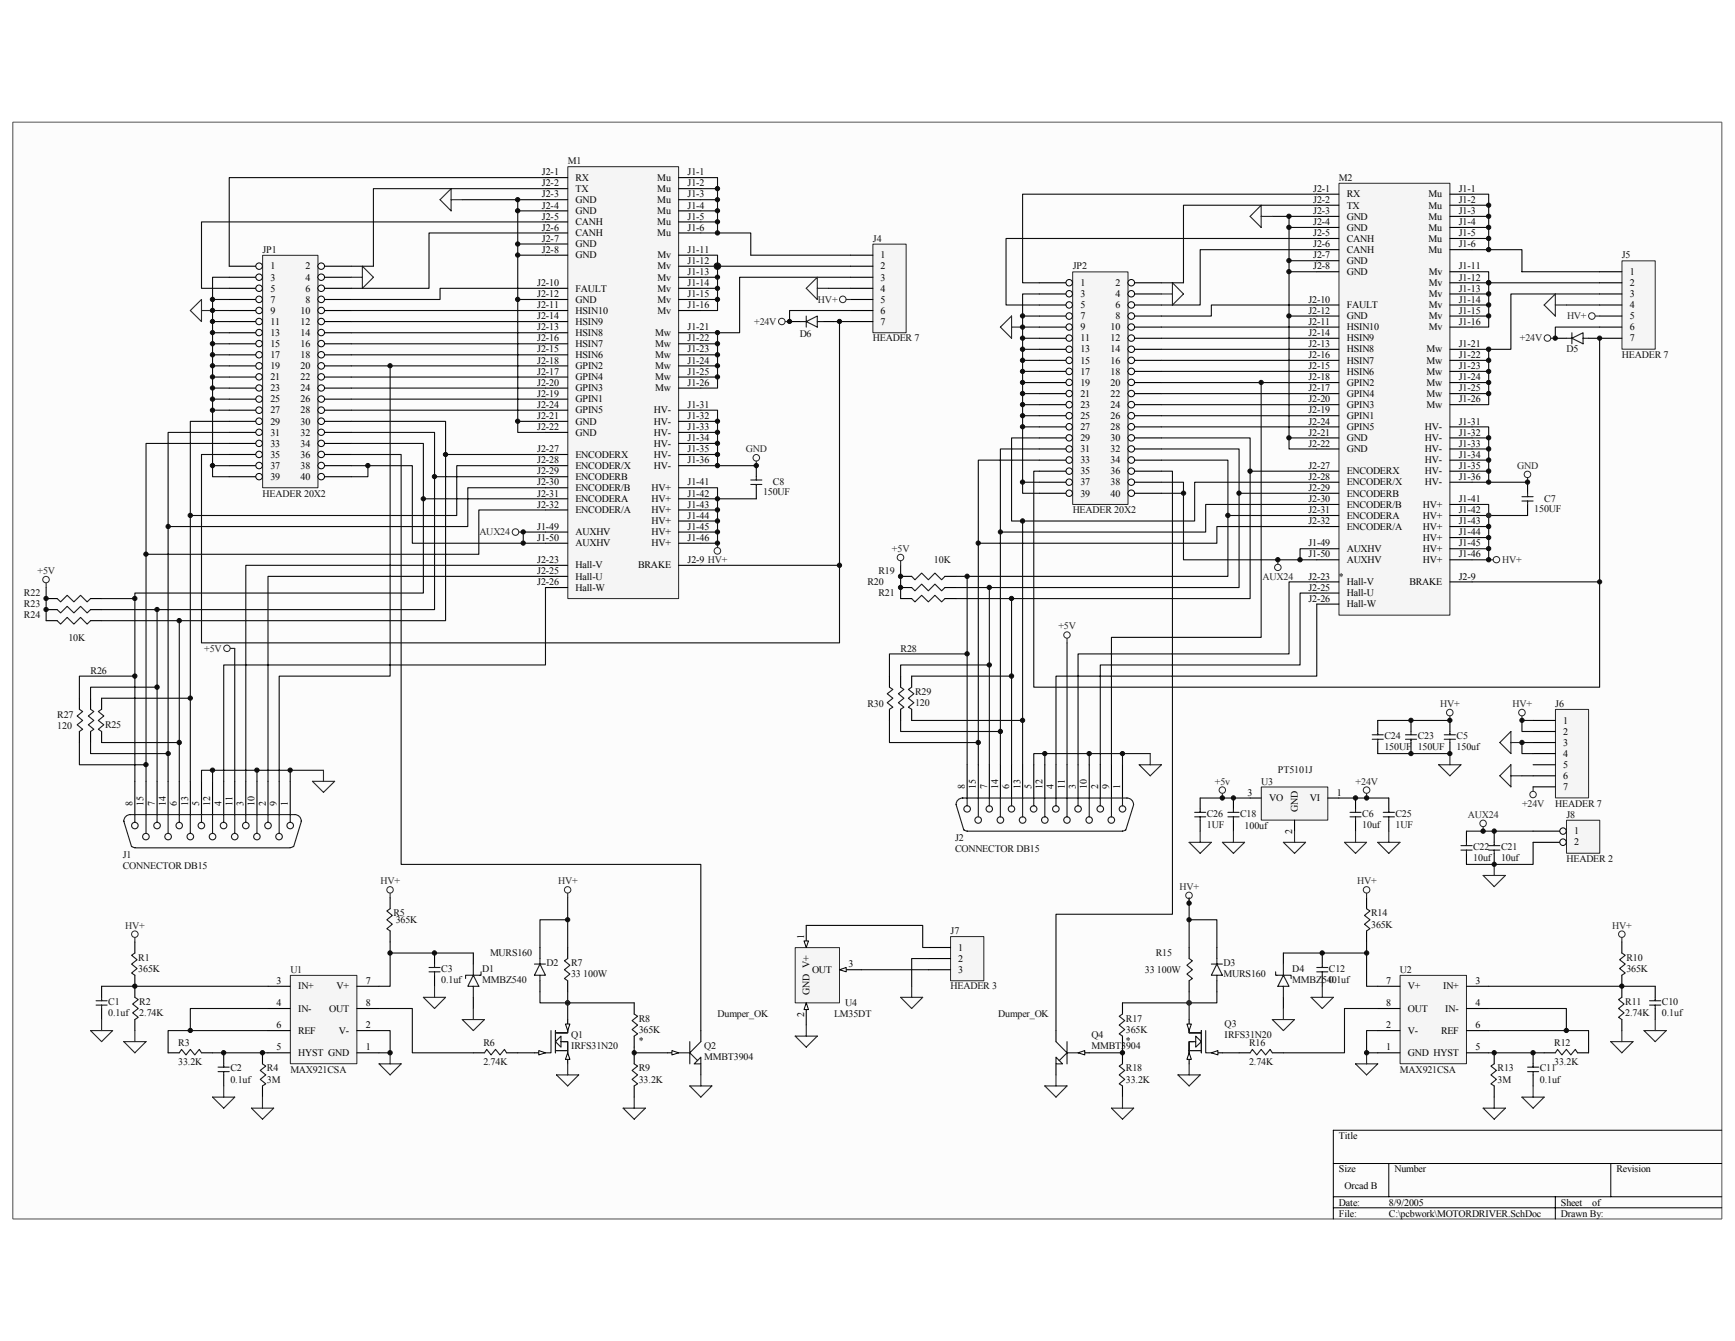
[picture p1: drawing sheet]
<svg xmlns="http://www.w3.org/2000/svg" width="279mm" height="216mm" viewBox="0 0 279 216" stroke-linecap="round" stroke-linejoin="round" font-family="sans-serif">
<defs><g id="words">
<g font-size="1.6">
<text x="87.3" y="28.2">J2-1</text>
<text x="87.3" y="30">J2-2</text>
<text x="92.7" y="29.1">RX</text>
<text x="105.9" y="29.1">Mu</text>
<text x="110.7" y="30">J1-2</text>
<text x="110.7" y="28.2">J1-1</text>
<text x="87.3" y="31.8">J2-3</text>
<text x="87.3" y="33.6">J2-4</text>
<text x="87.3" y="35.3">J2-5</text>
<text x="92.7" y="30.9">TX</text>
<text x="92.7" y="32.7">GND</text>
<text x="92.7" y="34.5">GND</text>
<text x="105.9" y="30.9">Mu</text>
<text x="105.9" y="34.5">Mu</text>
<text x="105.9" y="32.7">Mu</text>
<text x="110.7" y="33.6">J1-4</text>
<text x="110.7" y="31.8">J1-3</text>
<text x="110.7" y="35.3">J1-5</text>
<text x="211.5" y="30.9">J2-1</text>
<text x="211.5" y="32.7">J2-2</text>
<text x="211.5" y="34.5">J2-3</text>
<text x="216.9" y="31.8">RX</text>
<text x="216.9" y="33.6">TX</text>
<text x="216.9" y="35.3">GND</text>
<text x="230.1" y="33.6">Mu</text>
<text x="230.1" y="31.8">Mu</text>
<text x="230.1" y="35.3">Mu</text>
<text x="234.9" y="32.7">J1-2</text>
<text x="234.9" y="30.9">J1-1</text>
<text x="234.9" y="34.5">J1-3</text>
<text x="87.3" y="38.9">J2-7</text>
<text x="87.3" y="40.7">J2-8</text>
<text x="87.3" y="37.1">J2-6</text>
<text x="92.7" y="39.8">GND</text>
<text x="92.7" y="41.6">GND</text>
<text x="92.7" y="38">CANH</text>
<text x="92.7" y="36.2">CANH</text>
<text x="105.9" y="38">Mu</text>
<text x="105.9" y="36.2">Mu</text>
<text x="105.9" y="41.6">Mv</text>
<text x="110.7" y="37.1">J1-6</text>
<text x="110.7" y="40.7">J1-11</text>
<text x="141.8" y="41.6">1</text>
<text x="211.5" y="36.2">J2-4</text>
<text x="211.5" y="41.6">J2-7</text>
<text x="211.5" y="39.8">J2-6</text>
<text x="211.5" y="38">J2-5</text>
<text x="216.9" y="37.1">GND</text>
<text x="216.9" y="40.7">CANH</text>
<text x="216.9" y="38.9">CANH</text>
<text x="230.1" y="37.1">Mu</text>
<text x="230.1" y="40.7">Mu</text>
<text x="230.1" y="38.9">Mu</text>
<text x="234.9" y="36.2">J1-4</text>
<text x="234.9" y="39.8">J1-6</text>
<text x="234.9" y="38">J1-5</text>
<text x="43.5" y="43.4">1</text>
<text x="43.5" y="45.2">3</text>
<text x="43.5" y="46.9">5</text>
<text x="49.2" y="43.4">2</text>
<text x="49.2" y="45.2">4</text>
<text x="49.2" y="46.9">6</text>
<text x="86.5" y="46.1">J2-10</text>
<text x="86.5" y="47.8">J2-12</text>
<text x="92.7" y="46.9">FAULT</text>
<text x="105.9" y="43.4">Mv</text>
<text x="105.9" y="45.2">Mv</text>
<text x="105.9" y="46.9">Mv</text>
<text x="110.7" y="42.5">J1-12</text>
<text x="110.7" y="44.3">J1-13</text>
<text x="110.7" y="46.1">J1-14</text>
<text x="110.7" y="47.8">J1-15</text>
<text x="141.8" y="43.4">2</text>
<text x="141.8" y="45.2">3</text>
<text x="141.8" y="46.9">4</text>
<text x="174" y="46.1">1</text>
<text x="174" y="47.8">3</text>
<text x="179.6" y="46.1">2</text>
<text x="179.6" y="47.8">4</text>
<text x="211.5" y="43.4">J2-8</text>
<text x="216.9" y="42.5">GND</text>
<text x="216.9" y="44.3">GND</text>
<text x="230.1" y="44.3">Mv</text>
<text x="230.1" y="46.1">Mv</text>
<text x="230.1" y="47.8">Mv</text>
<text x="234.9" y="43.4">J1-11</text>
<text x="234.9" y="45.2">J1-12</text>
<text x="234.9" y="46.9">J1-13</text>
<text x="262.4" y="44.3">1</text>
<text x="262.4" y="46.1">2</text>
<text x="262.4" y="47.8">3</text>
<text x="43.5" y="48.7">7</text>
<text x="43.5" y="50.5">9</text>
<text x="43.5" y="52.3">11</text>
<text x="48.4" y="50.5">10</text>
<text x="48.4" y="52.3">12</text>
<text x="49.2" y="48.7">8</text>
<text x="86.5" y="49.6">J2-11</text>
<text x="86.5" y="53.2">J2-13</text>
<text x="86.5" y="51.4">J2-14</text>
<text x="92.7" y="48.7">GND</text>
<text x="92.7" y="50.5">HSIN10</text>
<text x="92.7" y="52.3">HSIN9</text>
<text x="105.9" y="48.7">Mv</text>
<text x="105.9" y="50.5">Mv</text>
<text x="110.7" y="53.2">J1-21</text>
<text x="110.7" y="49.6">J1-16</text>
<text x="141.8" y="48.7">5</text>
<text x="141.8" y="50.5">6</text>
<text x="141.8" y="52.3">7</text>
<text x="174" y="49.6">5</text>
<text x="174" y="51.4">7</text>
<text x="174" y="53.2">9</text>
<text x="178.8" y="53.2">10</text>
<text x="179.6" y="49.6">6</text>
<text x="179.6" y="51.4">8</text>
<text x="210.7" y="48.7">J2-10</text>
<text x="210.7" y="50.5">J2-12</text>
<text x="210.7" y="52.3">J2-11</text>
<text x="216.9" y="49.6">FAULT</text>
<text x="216.9" y="51.4">GND</text>
<text x="216.9" y="53.2">HSIN10</text>
<text x="230.1" y="49.6">Mv</text>
<text x="230.1" y="51.4">Mv</text>
<text x="230.1" y="53.2">Mv</text>
<text x="234.9" y="48.7">J1-14</text>
<text x="234.9" y="50.5">J1-15</text>
<text x="234.9" y="52.3">J1-16</text>
<text x="262.4" y="49.6">4</text>
<text x="262.4" y="51.4">5</text>
<text x="262.4" y="53.2">6</text>
<text x="43.5" y="54.1">13</text>
<text x="43.5" y="55.9">15</text>
<text x="43.5" y="57.6">17</text>
<text x="43.5" y="59.4">19</text>
<text x="48.4" y="54.1">14</text>
<text x="48.4" y="55.9">16</text>
<text x="48.4" y="57.6">18</text>
<text x="48.4" y="59.4">20</text>
<text x="86.5" y="55">J2-16</text>
<text x="86.5" y="56.7">J2-15</text>
<text x="86.5" y="58.5">J2-18</text>
<text x="92.7" y="54.1">HSIN8</text>
<text x="92.7" y="55.9">HSIN7</text>
<text x="92.7" y="57.6">HSIN6</text>
<text x="92.7" y="59.4">GPIN2</text>
<text x="105.5" y="54.1">Mw</text>
<text x="105.5" y="55.9">Mw</text>
<text x="105.5" y="57.6">Mw</text>
<text x="105.5" y="59.4">Mw</text>
<text x="110.7" y="55">J1-22</text>
<text x="110.7" y="56.7">J1-23</text>
<text x="110.7" y="58.5">J1-24</text>
<text x="174" y="55">11</text>
<text x="174" y="56.7">13</text>
<text x="174" y="58.5">15</text>
<text x="178.8" y="55">12</text>
<text x="178.8" y="56.7">14</text>
<text x="178.8" y="58.5">16</text>
<text x="210.7" y="55.9">J2-13</text>
<text x="210.7" y="54.1">J2-14</text>
<text x="210.7" y="57.6">J2-16</text>
<text x="210.7" y="59.4">J2-15</text>
<text x="216.9" y="56.7">HSIN8</text>
<text x="216.9" y="55">HSIN9</text>
<text x="216.9" y="58.5">HSIN7</text>
<text x="229.7" y="56.7">Mw</text>
<text x="229.7" y="58.5">Mw</text>
<text x="234.9" y="55.9">J1-21</text>
<text x="234.9" y="57.6">J1-22</text>
<text x="234.9" y="59.4">J1-23</text>
<text x="262.4" y="55">7</text>
<text x="43.5" y="61.2">21</text>
<text x="43.5" y="63">23</text>
<text x="43.5" y="64.8">25</text>
<text x="48.4" y="61.2">22</text>
<text x="48.4" y="63">24</text>
<text x="48.4" y="64.8">26</text>
<text x="86.5" y="60.3">J2-17</text>
<text x="86.5" y="65.7">J2-24</text>
<text x="86.5" y="62.1">J2-20</text>
<text x="86.5" y="63.9">J2-19</text>
<text x="92.7" y="61.2">GPIN4</text>
<text x="92.7" y="63">GPIN3</text>
<text x="92.7" y="64.8">GPIN1</text>
<text x="105.5" y="61.2">Mw</text>
<text x="105.5" y="63">Mw</text>
<text x="110.7" y="60.3">J1-25</text>
<text x="110.7" y="62.1">J1-26</text>
<text x="110.7" y="65.7">J1-31</text>
<text x="174" y="60.3">17</text>
<text x="174" y="62.1">19</text>
<text x="174" y="63.9">21</text>
<text x="174" y="65.7">23</text>
<text x="178.8" y="60.3">18</text>
<text x="178.8" y="62.1">20</text>
<text x="178.8" y="63.9">22</text>
<text x="178.8" y="65.7">24</text>
<text x="210.7" y="63">J2-17</text>
<text x="210.7" y="61.2">J2-18</text>
<text x="210.7" y="64.8">J2-20</text>
<text x="216.9" y="60.3">HSIN6</text>
<text x="216.9" y="63.9">GPIN4</text>
<text x="216.9" y="62.1">GPIN2</text>
<text x="216.9" y="65.7">GPIN3</text>
<text x="229.7" y="60.3">Mw</text>
<text x="229.7" y="62.1">Mw</text>
<text x="229.7" y="63.9">Mw</text>
<text x="229.7" y="65.7">Mw</text>
<text x="234.9" y="61.2">J1-24</text>
<text x="234.9" y="63">J1-25</text>
<text x="234.9" y="64.8">J1-26</text>
<text x="43.5" y="66.6">27</text>
<text x="43.5" y="68.3">29</text>
<text x="43.5" y="70.1">31</text>
<text x="43.5" y="71.9">33</text>
<text x="48.4" y="66.6">28</text>
<text x="48.4" y="68.3">30</text>
<text x="48.4" y="70.1">32</text>
<text x="48.4" y="71.9">34</text>
<text x="86.5" y="67.5">J2-21</text>
<text x="86.5" y="69.2">J2-22</text>
<text x="92.7" y="66.6">GPIN5</text>
<text x="92.7" y="68.3">GND</text>
<text x="92.7" y="70.1">GND</text>
<text x="105.3" y="66.6">HV-</text>
<text x="105.3" y="68.3">HV-</text>
<text x="105.3" y="70.1">HV-</text>
<text x="105.3" y="71.9">HV-</text>
<text x="110.7" y="67.5">J1-32</text>
<text x="110.7" y="69.2">J1-33</text>
<text x="110.7" y="71">J1-34</text>
<text x="174" y="67.5">25</text>
<text x="174" y="69.2">27</text>
<text x="174" y="71">29</text>
<text x="178.8" y="67.5">26</text>
<text x="178.8" y="69.2">28</text>
<text x="178.8" y="71">30</text>
<text x="210.7" y="68.3">J2-24</text>
<text x="210.7" y="66.6">J2-19</text>
<text x="210.7" y="70.1">J2-21</text>
<text x="210.7" y="71.9">J2-22</text>
<text x="216.9" y="69.2">GPIN5</text>
<text x="216.9" y="67.5">GPIN1</text>
<text x="216.9" y="71">GND</text>
<text x="229.5" y="69.2">HV-</text>
<text x="229.5" y="71">HV-</text>
<text x="234.9" y="68.3">J1-31</text>
<text x="234.9" y="70.1">J1-32</text>
<text x="234.9" y="71.9">J1-33</text>
<text x="43.5" y="73.7">35</text>
<text x="43.5" y="75.5">37</text>
<text x="43.5" y="77.3">39</text>
<text x="48.4" y="73.7">36</text>
<text x="48.4" y="75.5">38</text>
<text x="48.4" y="77.3">40</text>
<text x="86.5" y="72.8">J2-27</text>
<text x="86.5" y="74.6">J2-28</text>
<text x="86.5" y="76.4">J2-29</text>
<text x="92.7" y="73.7">ENCODERX</text>
<text x="92.7" y="75.5">ENCODER/X</text>
<text x="92.7" y="77.3">ENCODERB</text>
<text x="105.3" y="73.7">HV-</text>
<text x="105.3" y="75.5">HV-</text>
<text x="110.7" y="72.8">J1-35</text>
<text x="110.7" y="74.6">J1-36</text>
<text x="174" y="72.8">31</text>
<text x="174" y="74.6">33</text>
<text x="174" y="76.4">35</text>
<text x="178.8" y="72.8">32</text>
<text x="178.8" y="74.6">34</text>
<text x="178.8" y="76.4">36</text>
<text x="210.7" y="75.5">J2-27</text>
<text x="210.7" y="77.3">J2-28</text>
<text x="216.9" y="72.8">GND</text>
<text x="216.9" y="76.4">ENCODERX</text>
<text x="229.5" y="72.8">HV-</text>
<text x="229.5" y="74.6">HV-</text>
<text x="229.5" y="76.4">HV-</text>
<text x="234.9" y="73.7">J1-34</text>
<text x="234.9" y="75.5">J1-35</text>
<text x="234.9" y="77.3">J1-36</text>
<text x="86.5" y="78.1">J2-30</text>
<text x="86.5" y="79.9">J2-31</text>
<text x="86.5" y="81.7">J2-32</text>
<text x="92.7" y="79.1">ENCODER/B</text>
<text x="92.7" y="80.8">ENCODERA</text>
<text x="92.7" y="82.6">ENCODER/A</text>
<text x="104.9" y="79.1">HV+</text>
<text x="104.9" y="80.8">HV+</text>
<text x="104.9" y="82.6">HV+</text>
<text x="110.7" y="78.1">J1-41</text>
<text x="110.7" y="79.9">J1-42</text>
<text x="110.7" y="81.7">J1-43</text>
<text x="110.7" y="83.5">J1-44</text>
<text x="174" y="78.1">37</text>
<text x="174" y="79.9">39</text>
<text x="178.8" y="78.1">38</text>
<text x="178.8" y="79.9">40</text>
<text x="210.7" y="80.8">J2-30</text>
<text x="210.7" y="79.1">J2-29</text>
<text x="210.7" y="82.6">J2-31</text>
<text x="216.9" y="78.1">ENCODER/X</text>
<text x="216.9" y="81.7">ENCODER/B</text>
<text x="216.9" y="79.9">ENCODERB</text>
<text x="216.9" y="83.5">ENCODERA</text>
<text x="229.1" y="81.7">HV+</text>
<text x="229.1" y="83.5">HV+</text>
<text x="229.5" y="78.1">HV-</text>
<text x="234.9" y="80.8">J1-41</text>
<text x="234.9" y="82.6">J1-42</text>
<text x="86.5" y="85.3">J1-49</text>
<text x="86.5" y="87.1">J1-50</text>
<text x="92.7" y="86.2">AUXHV</text>
<text x="92.7" y="88">AUXHV</text>
<text x="104.9" y="84.4">HV+</text>
<text x="104.9" y="86.2">HV+</text>
<text x="104.9" y="88">HV+</text>
<text x="110.7" y="85.3">J1-45</text>
<text x="110.7" y="87.1">J1-46</text>
<text x="210.7" y="84.4">J2-32</text>
<text x="210.7" y="88">J1-49</text>
<text x="210.7" y="89.7">J1-50</text>
<text x="216.9" y="85.3">ENCODER/A</text>
<text x="216.9" y="88.9">AUXHV</text>
<text x="229.1" y="85.3">HV+</text>
<text x="229.1" y="87.1">HV+</text>
<text x="229.1" y="88.9">HV+</text>
<text x="234.9" y="84.4">J1-43</text>
<text x="234.9" y="86.2">J1-44</text>
<text x="234.9" y="88">J1-45</text>
<text x="234.9" y="89.7">J1-46</text>
<text x="86.5" y="90.6">J2-23</text>
<text x="86.5" y="92.4">J2-25</text>
<text x="86.5" y="94.2">J2-26</text>
<text x="92.7" y="91.5">Hall-V</text>
<text x="92.7" y="93.3">Hall-U</text>
<text x="92.7" y="95.1">Hall-W</text>
<text x="102.8" y="91.5">BRAKE</text>
<text x="110.7" y="90.6">J2-9 HV+</text>
<text x="210.7" y="93.3">J2-23</text>
<text x="210.7" y="95.1">J2-25</text>
<text x="216.9" y="90.6">AUXHV</text>
<text x="216.9" y="94.2">Hall-V</text>
<text x="216.9" y="96">Hall-U</text>
<text x="227" y="94.2">BRAKE</text>
<text x="229.1" y="90.6">HV+</text>
<text x="234.9" y="93.3">J2-9</text>
<text x="210.7" y="96.9">J2-26</text>
<text x="216.9" y="97.8">Hall-W</text>
<text x="251.7" y="116.5">1</text>
<text x="251.7" y="118.3">2</text>
<text x="251.7" y="120.1">3</text>
<text x="251.7" y="121.9">4</text>
<text x="251.7" y="123.6">5</text>
<text x="251.7" y="125.4">6</text>
<text x="21.4" y="129.7" transform="rotate(-90 21.4 129.7)">8</text>
<text x="23.1" y="129.7" transform="rotate(-90 23.1 129.7)">15</text>
<text x="24.9" y="129.7" transform="rotate(-90 24.9 129.7)">7</text>
<text x="26.7" y="129.7" transform="rotate(-90 26.7 129.7)">14</text>
<text x="28.5" y="129.7" transform="rotate(-90 28.5 129.7)">6</text>
<text x="30.3" y="129.7" transform="rotate(-90 30.3 129.7)">13</text>
<text x="32.1" y="129.7" transform="rotate(-90 32.1 129.7)">5</text>
<text x="33.9" y="129.7" transform="rotate(-90 33.9 129.7)">12</text>
<text x="35.6" y="129.7" transform="rotate(-90 35.6 129.7)">4</text>
<text x="37.4" y="129.7" transform="rotate(-90 37.4 129.7)">11</text>
<text x="39.2" y="129.7" transform="rotate(-90 39.2 129.7)">3</text>
<text x="41" y="129.7" transform="rotate(-90 41 129.7)">10</text>
<text x="42.8" y="129.7" transform="rotate(-90 42.8 129.7)">2</text>
<text x="44.6" y="129.7" transform="rotate(-90 44.6 129.7)">9</text>
<text x="46.4" y="129.7" transform="rotate(-90 46.4 129.7)">1</text>
<text x="155.4" y="127.1" transform="rotate(-90 155.4 127.1)">8</text>
<text x="157.2" y="127.1" transform="rotate(-90 157.2 127.1)">15</text>
<text x="159" y="127.1" transform="rotate(-90 159 127.1)">7</text>
<text x="160.7" y="127.1" transform="rotate(-90 160.7 127.1)">14</text>
<text x="162.5" y="127.1" transform="rotate(-90 162.5 127.1)">6</text>
<text x="164.3" y="127.1" transform="rotate(-90 164.3 127.1)">13</text>
<text x="166.1" y="127.1" transform="rotate(-90 166.1 127.1)">5</text>
<text x="167.9" y="127.1" transform="rotate(-90 167.9 127.1)">12</text>
<text x="169.7" y="127.1" transform="rotate(-90 169.7 127.1)">4</text>
<text x="171.5" y="127.1" transform="rotate(-90 171.5 127.1)">11</text>
<text x="173.2" y="127.1" transform="rotate(-90 173.2 127.1)">3</text>
<text x="175" y="127.1" transform="rotate(-90 175 127.1)">10</text>
<text x="176.8" y="127.1" transform="rotate(-90 176.8 127.1)">2</text>
<text x="178.6" y="127.1" transform="rotate(-90 178.6 127.1)">9</text>
<text x="180.4" y="127.1" transform="rotate(-90 180.4 127.1)">1</text>
<text x="200.9" y="128.1">3</text>
<text x="204.4" y="129">VO</text>
<text x="209" y="130.8" transform="rotate(-90 209 130.8)">GND</text>
<text x="210.9" y="129">VI</text>
<text x="215.3" y="128.1">1</text>
<text x="251.7" y="127.2">7</text>
<text x="208.1" y="134.3" transform="rotate(-90 208.1 134.3)">2</text>
<text x="253.5" y="134.3">1</text>
<text x="253.5" y="136.1">2</text>
<text x="129.5" y="151.1" transform="rotate(-90 129.5 151.1)">1</text>
<text x="136.6" y="155.7">3</text>
<text x="154.3" y="153.1">1</text>
<text x="154.3" y="154.9">2</text>
<text x="44.5" y="158.4">3</text>
<text x="44.5" y="162">4</text>
<text x="48" y="159.3">IN+</text>
<text x="54.2" y="159.3">V+</text>
<text x="58.9" y="158.4">7</text>
<text x="58.9" y="162">8</text>
<text x="130.4" y="160.2" transform="rotate(-90 130.4 160.2)">GND V+</text>
<text x="130.8" y="156.6">OUT</text>
<text x="154.3" y="156.6">3</text>
<text x="223.2" y="162">8</text>
<text x="223.2" y="158.4">7</text>
<text x="226.7" y="159.3">V+</text>
<text x="232.4" y="159.3">IN+</text>
<text x="237.6" y="158.4">3</text>
<text x="237.6" y="162">4</text>
<text x="44.5" y="165.5">6</text>
<text x="48" y="162.9">IN-</text>
<text x="48" y="166.4">REF</text>
<text x="53" y="162.9">OUT</text>
<text x="54.6" y="166.4">V-</text>
<text x="58.9" y="165.5">2</text>
<text x="129.5" y="163.7" transform="rotate(-90 129.5 163.7)">2</text>
<text x="223.2" y="165.5">2</text>
<text x="226.7" y="162.9">OUT</text>
<text x="226.7" y="166.4">V-</text>
<text x="232.1" y="166.4">REF</text>
<text x="232.7" y="162.9">IN-</text>
<text x="237.6" y="165.5">6</text>
<text x="44.5" y="169.1">5</text>
<text x="48" y="170">HYST GND</text>
<text x="58.9" y="169.1">1</text>
<text x="223.2" y="169.1">1</text>
<text x="226.7" y="170">GND HYST</text>
<text x="237.6" y="169.1">5</text>
<text x="215.6" y="183.4">Title</text>
<text x="215.6" y="188.7">Size</text>
<text x="216.5" y="191.4">Orcad B</text>
<text x="224.6" y="188.7">Number</text>
<text x="260.3" y="188.7">Revision</text>
<text x="215.6" y="194.1">Date:</text>
<text x="215.6" y="195.9">File:</text>
<text x="223.7" y="194.1">8/9/2005</text>
<text x="223.7" y="195.9">C:\pcbwork\MOTORDRIVER.SchDoc</text>
<text x="251.4" y="194.1">Sheet</text>
<text x="251.4" y="195.9">Drawn By:</text>
<text x="256.4" y="194.1">of</text>
</g>
<g font-size="1.6" fill="#0e0e0e">
<text x="91.4" y="26.4">M1</text>
<text x="215.6" y="29.1">M2</text>
<text x="42.3" y="40.7">JP1</text>
<text x="140.6" y="38.9">J4</text>
<text x="261.2" y="41.6">J5</text>
<text x="172.7" y="43.4">JP2</text>
<text x="128.8" y="54.3">D6</text>
<text x="140.6" y="55">HEADER 7</text>
<text x="252.3" y="56.7">D5</text>
<text x="261.2" y="57.6">HEADER 7</text>
<text x="42.3" y="79.9">HEADER 20X2</text>
<text x="122.9" y="79.8">150UF</text>
<text x="124.5" y="78.1">C8</text>
<text x="172.7" y="82.6">HEADER 20X2</text>
<text x="247.1" y="82.4">150UF</text>
<text x="248.7" y="80.8">C7</text>
<text x="3.9" y="96">R22</text>
<text x="139.7" y="94.2">R20</text>
<text x="141.5" y="92.4">R19</text>
<text x="141.5" y="96">R21</text>
<text x="150.4" y="90.6">10K</text>
<text x="215.6" y="93.3">*</text>
<text x="3.9" y="97.8">R23</text>
<text x="3.9" y="99.6">R24</text>
<text x="11" y="103.1">10K</text>
<text x="145" y="104.9">R28</text>
<text x="14.6" y="108.5">R26</text>
<text x="139.7" y="113.8">R30</text>
<text x="147.4" y="111.9">R29</text>
<text x="147.4" y="113.6">120</text>
<text x="250.5" y="113.8">J6</text>
<text x="9.2" y="115.6">R27</text>
<text x="9.2" y="117.4">120</text>
<text x="16.9" y="117.2">R25</text>
<text x="222.9" y="119">C24</text>
<text x="228.3" y="119">C23</text>
<text x="234.6" y="119">C5</text>
<text x="205.8" y="124.5">PT5101J</text>
<text x="222.9" y="120.8">150UF 150UF</text>
<text x="234.6" y="120.8">150uf</text>
<text x="194.4" y="131.5">C26</text>
<text x="199.7" y="131.5">C18</text>
<text x="203.1" y="126.3">U3</text>
<text x="219.4" y="131.5">C6</text>
<text x="224.7" y="131.5">C25</text>
<text x="250.5" y="129.9">HEADER 7</text>
<text x="252.3" y="131.7">J8</text>
<text x="153.8" y="135.4">J2</text>
<text x="153.8" y="137.2">CONNECTOR DB15</text>
<text x="194.4" y="133.3">1UF</text>
<text x="200.4" y="133.5">100uf</text>
<text x="219.4" y="133.3">10uf</text>
<text x="224.7" y="133.3">1UF</text>
<text x="237.2" y="136.8">C22</text>
<text x="241.7" y="136.8">C21</text>
<text x="19.8" y="138.1">J1</text>
<text x="19.8" y="139.9">CONNECTOR DB15</text>
<text x="237.2" y="138.6">10uf</text>
<text x="241.7" y="138.6">10uf</text>
<text x="252.3" y="138.8">HEADER 2</text>
<text x="63.4" y="147.5">R5</text>
<text x="63.7" y="148.6">365K</text>
<text x="220.8" y="147.5">R14</text>
<text x="220.8" y="149.3">365K</text>
<text x="22.3" y="154.7">R1</text>
<text x="78.9" y="154">MURS160</text>
<text x="88" y="155.6">D2</text>
<text x="92" y="155.6">R7</text>
<text x="153.1" y="150.4">J7</text>
<text x="186.1" y="154">R15</text>
<text x="197" y="155.6">D3</text>
<text x="261.9" y="154.7">R10</text>
<text x="17.4" y="161.8">C1</text>
<text x="22.3" y="156.5">365K</text>
<text x="22.4" y="161.8">R2</text>
<text x="46.8" y="156.6">U1</text>
<text x="71.1" y="156.5">C3</text>
<text x="71.1" y="158.2">0.1uf</text>
<text x="77.7" y="156.5">D1</text>
<text x="77.7" y="158.2">MMBZ540</text>
<text x="92" y="157.4">33 100W</text>
<text x="136.1" y="162">U4</text>
<text x="153.1" y="159.3">HEADER 3</text>
<text x="184.3" y="156.6">33 100W</text>
<text x="197" y="157.4">MURS160</text>
<text x="208.1" y="156.5">D4</text>
<text x="208.1" y="158.2">MMBZ540</text>
<text x="214" y="156.5">C12</text>
<text x="214" y="158.2">0.1uf</text>
<text x="225.4" y="156.6">U2</text>
<text x="261.7" y="161.8">R11</text>
<text x="261.9" y="156.5">365K</text>
<text x="267.6" y="161.8">C10</text>
<text x="17.4" y="163.6">0.1uf</text>
<text x="22.4" y="163.6">2.74K</text>
<text x="92" y="167.2">Q1</text>
<text x="102.9" y="164.5">R8</text>
<text x="102.9" y="166.3">365K</text>
<text x="115.5" y="163.8">Dumper_OK</text>
<text x="134.3" y="163.8">LM35DT</text>
<text x="160.7" y="163.8">Dumper_OK</text>
<text x="175.8" y="167.2">Q4</text>
<text x="181.3" y="164.5">R17</text>
<text x="181.3" y="166.3">365K</text>
<text x="197.2" y="165.4">Q3</text>
<text x="197.2" y="167.2">IRFS31N20</text>
<text x="261.7" y="163.6">2.74K</text>
<text x="267.6" y="163.6">0.1uf</text>
<text x="28.7" y="168.4">R3</text>
<text x="28.7" y="171.4">33.2K</text>
<text x="37.1" y="172.5">C2</text>
<text x="43" y="172.5">R4</text>
<text x="46.8" y="172.7">MAX921CSA</text>
<text x="77.9" y="168.4">R6</text>
<text x="77.9" y="171.4">2.74K</text>
<text x="92" y="168.9">IRFS31N20</text>
<text x="102.9" y="168">*</text>
<text x="102.9" y="172.5">R9</text>
<text x="113.4" y="168.9">Q2</text>
<text x="113.4" y="170.7">MMBT3904</text>
<text x="175.8" y="168.9">MMBT3904</text>
<text x="181.3" y="168">*</text>
<text x="181.3" y="172.5">R18</text>
<text x="201.1" y="168.4">R16</text>
<text x="201.1" y="171.4">2.74K</text>
<text x="225.4" y="172.7">MAX921CSA</text>
<text x="241.2" y="172.5">R13</text>
<text x="248" y="172.5">C11</text>
<text x="250.3" y="168.4">R12</text>
<text x="250.3" y="171.4">33.2K</text>
<text x="37.1" y="174.3">0.1uf</text>
<text x="43" y="174.3">3M</text>
<text x="102.9" y="174.3">33.2K</text>
<text x="181.3" y="174.3">33.2K</text>
<text x="241.2" y="174.3">3M</text>
<text x="248" y="174.3">0.1uf</text>
</g>
<g font-size="1.6" fill="#262626">
<text x="121.5" y="52.3">+24V</text>
<text x="131.7" y="48.7">HV+</text>
<text x="252.3" y="51.4">HV+</text>
<text x="244.8" y="55">+24V</text>
<text x="120.1" y="72.8">GND</text>
<text x="244.3" y="75.5">GND</text>
<text x="77.2" y="86.2">AUX24</text>
<text x="143.6" y="88.9">+5V</text>
<text x="6" y="92.4">+5V</text>
<text x="203.3" y="93.3">AUX24</text>
<text x="241.9" y="90.6">HV+</text>
<text x="170.5" y="101.3">+5V</text>
<text x="32.9" y="104.9">+5V</text>
<text x="231.9" y="113.8">HV+</text>
<text x="243.6" y="113.8">HV+</text>
<text x="195.6" y="126.3">+5v</text>
<text x="218.3" y="126.3">+24V</text>
<text x="236.4" y="131.7">AUX24</text>
<text x="245.1" y="129.9">+24V</text>
<text x="61.3" y="142.4">HV+</text>
<text x="89.9" y="142.4">HV+</text>
<text x="189.9" y="143.3">HV+</text>
<text x="218.5" y="142.4">HV+</text>
<text x="20.2" y="149.5">HV+</text>
<text x="259.6" y="149.5">HV+</text>
</g>
</g></defs>
<path d="M2.1 19.7h275.2v176.5h-275.2z" fill="#fcfcfc"/>
<path d="M2.1 19.7h275.2v176.5h-275.2z" fill="none" stroke="#6e6e6e" stroke-width=".16"/>
<path d="M2.1 19.7h275.2v176.5h-275.2z" fill="#fcfcfc"/>
<path d="M2.1 19.7h275.2v176.5h-275.2z" fill="none" stroke="#6e6e6e" stroke-width=".16"/>
<path d="M214.7 187.3h62.6M214.7 192.7h62.6M214.7 194.5h62.6M223.6 187.3v5.4M250.5 192.7v3.6M259.4 187.3v5.4M277.3 182h-62.6v14.3" fill="none" stroke="#000" stroke-width=".16"/>
<g fill="#0e0e0e" stroke="#0e0e0e" stroke-width=".16">
<circle cx="91.4" cy="161.5" r=".35"/>
<circle cx="115.5" cy="42.8" r=".35"/>
<circle cx="191.5" cy="161.5" r=".35"/>
<circle cx="239.7" cy="83" r=".35"/>
<circle cx="239.7" cy="45.5" r=".34"/>
</g>
<path d="M46.8 157.1h10.7v14.2h-10.7z" fill="#f5f5f5"/>
<g fill="none" stroke="#262626" stroke-width=".16">
<path d="M46.8 157h10.7v14.3h-10.7z"/>
<circle cx="21.7" cy="150.4" r=".52"/>
</g>
<g fill="none" stroke="#000" stroke-width=".18">
<path d="M16.4 158.8v1.8M21.7 151.7v1.7M21.7 157v3.6M43.2 158.8h3.5M57.5 158.8h3.5M62.8 144.5v1.8M62.8 149.9v1.8M70 153.4v1.8M70 157v1.8M76.2 153.4v1.8M16.4 162.4v1.7M21.7 164.1v1.8"/>
<path d="M27.1 169.5h1.8M32.4 169.5h1.8M36 169.5v1.8M36 173.1v1.7M42.3 169.5v1.8M42.3 174.8v1.8M43.2 162.4h3.5M43.2 165.9h3.5M43.2 169.5h3.5M57.5 162.4h3.5M57.5 165.9h3.5M57.5 169.5h3.5"/>
<path d="M76.2 169.5h1.8M76.2 160.6v1.8M81.6 169.5h1.8M86.1 169.5h1.7"/>
</g>
<g fill="none" stroke="#1c1c1c" stroke-width=".18">
<path d="M21.7 153.4l-.5 .4 .9 .7-.9 .7 .9 .7-.9 .8 .5 .3M62.8 146.3l-.5 .4 .9 .7-.9 .7 .9 .7-.9 .7 .5 .4M69.1 155.8h1.8M69.1 156.5h1.8M70 155.2v.6M70 156.5v.5M76.2 157l.9 1.8h-1.8zM76.2 155.2v1.8M76.2 158.8v1.8M77.5 156.5v.5h-2.5v.5M15.5 161.1h1.8M15.5 161.8h1.8"/>
<path d="M16.4 160.6v.5M16.4 161.8v.6M21.7 160.6l.6 .3-.9 .7 .9 .8-.9 .7 .9 .7-.6 .3M28.9 169.5l.3-.5 .8 .8 .6-.8 .8 .8 .7-.8 .3 .5M35.1 171.8h1.8M35.1 172.5h1.8M36 171.3v.5M36 172.5v.6M42.3 171.3l.5 .3-.9 .7 .9 .8-.9 .7 .9 .7-.5 .3M78 169.5l.4-.5 .7 .8 .7-.8 .7 .8 .7-.8 .4 .5"/>
</g>
<g fill="none" stroke="#262626" stroke-width=".18">
<path d="M21.7 150.9v.8M70 158.8v1.8M14.6 165.9h3.5l-1.7 1.8zM16.4 164.1v1.8M19.9 167.7h3.6l-1.8 1.8zM21.7 165.9v1.8M34.2 176.6h3.6l-1.8 1.8zM36 174.8v1.8M40.5 178.4h3.6l-1.8 1.8zM42.3 176.6v1.8M61 171.3h3.6l-1.8 1.8zM62.8 169.5v1.8"/>
<path d="M68.2 160.6h3.6l-1.8 1.8zM74.4 164.1h3.6l-1.8 1.8zM76.2 162.4v1.7"/>
</g>
<path d="M16.4 158.8h26.8M62.8 151.7v7.1h-1.8M62.8 153.4h13.4M30.6 165.9h-3.5v3.6M34.2 169.5h9M43.2 162.4h-12.6v3.5h12.6M61 165.9h1.8v3.6h-1.8M61 162.4h5.4v7.1h9.8" fill="none" stroke="#0e0e0e" stroke-width=".18"/>
<path d="M86.8 169.1l1 .4-1 .3z" fill="#fcfcfc" stroke="#000" stroke-width=".16"/>
<path d="M91.4 164.1v1.8" fill="none" stroke="#000" stroke-width=".18"/>
<path d="M91.1 164.9h.7l-.4 1z" fill="#fcfcfc" stroke="#000" stroke-width=".16"/>
<path d="M91.4 169.5v1.8" fill="none" stroke="#000" stroke-width=".18"/>
<path d="M91.4 169.5l.4 1.1h-.7z" fill="#fcfcfc" stroke="#000" stroke-width=".16"/>
<path d="M86.1 155.2h1.7M87 155.2l.8 1.8h-1.7zM87 154.3v.9M87 157v.9M91.4 154.3l-.5 .4 .9 .7-.9 .7 .9 .7-.9 .7 .5 .4M88.7 165.9v3.6h-.9M89.5 166.3h1.9v-.4v.4h-1.8M89.5 165.9v3.6M89.5 169.1h1.9M90.3 167.7h1.1v1.8v-1.8h-.7M90.3 166.8v1.8l-.8-.9zM102.1 163.3l.6 .3-.9 .7 .9 .7-.9 .8 .9 .7-.6 .3" fill="none" stroke="#1c1c1c" stroke-width=".18"/>
<path d="M91.4 148.1h-4.4v4.4M91.4 144.5v8M91.4 159.7v4.4M83.4 169.5h2.7" fill="none" stroke="#0e0e0e" stroke-width=".18"/>
<path d="M62.8 143.8v.7M91.4 143.8v.7M89.6 173.1h3.6l-1.8 1.7zM91.4 171.3v1.8" fill="none" stroke="#262626" stroke-width=".18"/>
<path d="M87 152.5v1.8M87 157.9v1.8M91.4 152.5v1.8M91.4 157.9v1.8M102.1 161.5v1.8M102.1 166.8v1.8M107.5 169.5h1.8" fill="none" stroke="#000" stroke-width=".18"/>
<g fill="none" stroke="#262626" stroke-width=".16">
<circle cx="62.8" cy="143.3" r=".52"/>
<circle cx="91.4" cy="143.3" r=".52"/>
</g>
<path d="M108.2 169.1l1.1 .4-1.1 .3z" fill="#fcfcfc" stroke="#000" stroke-width=".16"/>
<path d="M102.1 169.5v1.8M102.1 174.8v1.8M112.9 165.9v1.8M112.9 171.3v1.8" fill="none" stroke="#000" stroke-width=".18"/>
<path d="M102.1 171.3l.6 .3-.9 .7 .9 .8-.9 .7 .9 .7-.6 .3M109.3 169.5h1.8M111.1 167.7v3.6M112.9 167.7l-1.8 1.8 1.2 1.3 .6-.6v1.1h-1.1l.5-.5" fill="none" stroke="#1c1c1c" stroke-width=".18"/>
<path d="M102.1 168.6v.9h5.4" fill="none" stroke="#0e0e0e" stroke-width=".18"/>
<path d="M100.4 178.4h3.5l-1.8 1.8zM102.1 176.6v1.8M111.1 174.8h3.5l-1.7 1.8zM112.9 173.1v1.7" fill="none" stroke="#262626" stroke-width=".18"/>
<path d="M225.5 157.1h10.7v14.2h-10.7z" fill="#f5f5f5"/>
<g fill="none" stroke="#262626" stroke-width=".16">
<path d="M225.5 157h10.7v14.3h-10.7z"/>
<circle cx="261.2" cy="150.4" r=".52"/>
</g>
<g fill="none" stroke="#000" stroke-width=".18">
<path d="M206.7 153.4v1.8M212.9 153.4v1.8M212.9 157v1.8M220.1 144.5v1.8M220.1 149.9v1.8M221.9 158.8h3.5M236.2 158.8h3.5M261.2 151.7v1.7M261.2 157v3.6M266.6 158.8v1.8M195.1 169.5h1.7M199.5 169.5h1.8"/>
<path d="M204.9 169.5h1.8M206.7 160.6v1.8M221.9 162.4h3.5M221.9 165.9h3.5M221.9 169.5h3.5M236.2 162.4h3.5M236.2 165.9h3.5M236.2 169.5h3.5M240.6 169.5v1.8M240.6 174.8v1.8M246.9 169.5v1.8M246.9 173.1v1.7"/>
<path d="M248.7 169.5h1.8M254 169.5h1.8M261.2 164.1v1.8M266.6 162.4v1.7"/>
</g>
<g fill="none" stroke="#1c1c1c" stroke-width=".18">
<path d="M205.4 156.5v.5h2.5v.5M206.7 157l.9 1.8h-1.8zM206.7 155.2v1.8M206.7 158.8v1.8M212 155.8h1.8M212 156.5h1.8M212.9 155.2v.6M212.9 156.5v.5M220.1 146.3l.5 .4-.9 .7 .9 .7-.9 .7 .9 .7-.5 .4M261.2 153.4l.5 .4-.9 .7 .9 .7-.9 .7 .9 .8-.5 .3M201.3 169.5l.4-.5 .7 .8 .7-.8 .7 .8 .7-.8 .4 .5M240.6 171.3l-.5 .3 .9 .7-.9 .8 .9 .7-.9 .7 .5 .3"/>
<path d="M246 171.8h1.8M246 172.5h1.8M246.9 171.3v.5M246.9 172.5v.6M250.5 169.5l.3-.5 .7 .8 .7-.8 .8 .8 .7-.8 .3 .5M261.2 160.6l-.6 .3 .9 .7-.9 .8 .9 .7-.9 .7 .6 .3M265.6 161.1h1.8M265.6 161.8h1.8M266.6 160.6v.5M266.6 161.8v.6"/>
</g>
<g fill="none" stroke="#262626" stroke-width=".18">
<path d="M212.9 158.8v1.8M261.2 150.9v.8M204.9 164.1h3.6l-1.8 1.8zM206.7 162.4v1.7M211.1 160.6h3.6l-1.8 1.8zM218.3 171.3h3.6l-1.8 1.8zM220.1 169.5v1.8M238.8 178.4h3.6l-1.8 1.8zM240.6 176.6v1.8M245.1 176.6h3.6l-1.8 1.8zM246.9 174.8v1.8M259.4 167.7h3.6l-1.8 1.8z"/>
<path d="M261.2 165.9v1.8M264.8 165.9h3.5l-1.7 1.8zM266.6 164.1v1.8"/>
</g>
<path d="M206.7 153.4h13.4M220.1 151.7v7.1h1.8M239.7 158.8h26.9M221.9 165.9h-1.8v3.6h1.8M221.9 162.4h-5.4v7.1h-9.8M239.7 162.4h12.5v3.5h-12.5M239.7 169.5h9M252.2 165.9h3.6v3.6" fill="none" stroke="#0e0e0e" stroke-width=".18"/>
<path d="M195.1 169.5l1-.4v.7z" fill="#fcfcfc" stroke="#000" stroke-width=".16"/>
<path d="M191.5 164.1v1.8" fill="none" stroke="#000" stroke-width=".18"/>
<path d="M191.1 164.9h.8l-.4 1z" fill="#fcfcfc" stroke="#000" stroke-width=".16"/>
<path d="M191.5 169.5v1.8" fill="none" stroke="#000" stroke-width=".18"/>
<path d="M191.5 169.5l.4 1.1h-.8z" fill="#fcfcfc" stroke="#000" stroke-width=".16"/>
<path d="M191.5 154.3l.5 .4-.9 .7 .9 .7-.9 .7 .9 .7-.5 .4M195.1 155.2h1.7M196 155.2l.8 1.8h-1.7zM196 154.3v.9M196 157v.9M180.8 163.3l-.6 .3 .9 .7-.9 .7 .9 .8-.9 .7 .6 .3M191.5 169.1h2M192.2 167.7h-.7v1.8v-1.8h1.1M192.6 166.8l.9 .9-.9 .9zM193.3 166.3h-1.8v-.4v.4h2M193.5 165.9v3.6M194.2 165.9v3.6h.9" fill="none" stroke="#1c1c1c" stroke-width=".18"/>
<path d="M191.5 148.1h4.5v4.4M191.5 144.5v8M191.5 159.7v4.4M196 159.7v1.8h-15.2M196.8 169.5h2.7" fill="none" stroke="#0e0e0e" stroke-width=".18"/>
<path d="M191.5 144.7v.7M220.1 143.8v.7M189.7 173.1h3.6l-1.8 1.7zM191.5 171.3v1.8" fill="none" stroke="#262626" stroke-width=".18"/>
<path d="M191.5 152.5v1.8M191.5 157.9v1.8M196 152.5v1.8M196 157.9v1.8M173.6 169.5h1.8M180.8 161.5v1.8M180.8 166.8v1.8" fill="none" stroke="#000" stroke-width=".18"/>
<g fill="none" stroke="#262626" stroke-width=".16">
<circle cx="191.5" cy="144.2" r=".52"/>
<circle cx="220.1" cy="143.3" r=".52"/>
</g>
<path d="M173.6 169.5l1.1-.4v.7z" fill="#fcfcfc" stroke="#000" stroke-width=".16"/>
<path d="M170.1 165.9v1.8M170.1 171.3v1.8M180.8 169.5v1.8M180.8 174.8v1.8" fill="none" stroke="#000" stroke-width=".18"/>
<path d="M170.1 167.7l1.7 1.8-1.2 1.3-.5-.6v1.1h1l-.5-.5M171.8 167.7v3.6M171.8 169.5h1.8M180.8 171.3l-.6 .3 .9 .7-.9 .8 .9 .7-.9 .7 .6 .3" fill="none" stroke="#1c1c1c" stroke-width=".18"/>
<path d="M180.8 168.6v.9h-5.4" fill="none" stroke="#0e0e0e" stroke-width=".18"/>
<path d="M168.3 174.8h3.5l-1.7 1.8zM170.1 173.1v1.7M179 178.4h3.6l-1.8 1.8zM180.8 176.6v1.8" fill="none" stroke="#262626" stroke-width=".18"/>
<path d="M91.5 26.9h17.8v69.5h-17.8z" fill="#f5f5f5"/>
<path d="M91.4 26.8h17.9v69.6h-17.9z" fill="none" stroke="#262626" stroke-width=".16"/>
<g fill="none" stroke="#000" stroke-width=".18">
<path d="M87.8 30.4h3.6M87.8 34h3.6M87.8 37.5h3.6M87.8 28.6h3.6M87.8 32.2h3.6M87.8 35.7h3.6M87.8 39.3h3.6M109.3 30.4h3.6M109.3 34h3.6M109.3 37.5h3.6M109.3 28.6h3.6M109.3 32.2h3.6"/>
<path d="M109.3 35.7h3.6M87.8 41.1h3.6M87.8 46.4h3.6M87.8 48.2h3.6M87.8 50h3.6M87.8 53.6h3.6M87.8 55.4h3.6M87.8 57.1h3.6M87.8 58.9h3.6M87.8 51.8h3.6M109.3 41.1h3.6M109.3 42.9h3.6"/>
<path d="M109.3 44.6h3.6M109.3 46.4h3.6M109.3 48.2h3.6M109.3 50h3.6M109.3 53.6h3.6M109.3 55.4h3.6M109.3 57.1h3.6M109.3 58.9h3.6M87.8 60.7h3.6M87.8 62.5h3.6M87.8 66h3.6M87.8 64.3h3.6"/>
<path d="M87.8 67.8h3.6M87.8 69.6h3.6M87.8 73.2h3.6M87.8 75h3.6M87.8 78.5h3.6M87.8 76.8h3.6M109.3 60.7h3.6M109.3 62.5h3.6M109.3 66h3.6M109.3 67.8h3.6M109.3 69.6h3.6M109.3 73.2h3.6"/>
<path d="M109.3 75h3.6M109.3 78.5h3.6M109.3 71.4h3.6M87.8 91h3.6M87.8 80.3h3.6M87.8 82.1h3.6M87.8 85.7h3.6M87.8 87.5h3.6M87.8 92.8h3.6M87.8 94.6h3.6M109.3 91h3.6M109.3 80.3h3.6"/>
<path d="M109.3 82.1h3.6M109.3 83.9h3.6M109.3 85.7h3.6M109.3 87.5h3.6"/>
</g>
<path d="M215.6 29.5h17.9v69.5h-17.9z" fill="#f5f5f5"/>
<g fill="none" stroke="#262626" stroke-width=".16">
<path d="M215.6 29.5h17.9v69.5h-17.9z"/>
<circle cx="125.9" cy="51.8" r=".52"/>
<circle cx="249.2" cy="54.4" r=".52"/>
<circle cx="121.8" cy="73.7" r=".53"/>
<circle cx="246" cy="76.4" r=".52"/>
<circle cx="115.5" cy="88.7" r=".53"/>
<circle cx="241" cy="90.1" r=".52"/>
<circle cx="245.1" cy="114.7" r=".53"/>
<circle cx="246.9" cy="127.9" r=".52"/>
</g>
<g fill="none" stroke="#000" stroke-width=".18">
<path d="M212 33h3.6M212 36.6h3.6M212 31.3h3.6M212 34.8h3.6M212 38.4h3.6M233.5 33h3.6M233.5 36.6h3.6M233.5 31.3h3.6M233.5 34.8h3.6M233.5 38.4h3.6M127.1 51.8h1.8M132.5 51.8h1.8"/>
<path d="M212 40.2h3.6M212 43.8h3.6M212 49.1h3.6M212 50.9h3.6M212 52.7h3.6M212 56.2h3.6M212 58h3.6M212 59.8h3.6M212 42h3.6M212 54.5h3.6M233.5 40.2h3.6M233.5 43.8h3.6"/>
<path d="M233.5 45.5h3.6M233.5 47.3h3.6M233.5 49.1h3.6M233.5 50.9h3.6M233.5 52.7h3.6M233.5 56.2h3.6M233.5 58h3.6M233.5 59.8h3.6M250.5 54.5h1.7M255.8 54.5h1.8M121.8 75v1.8M121.8 78.5v1.8"/>
<path d="M212 61.6h3.6M212 63.4h3.6M212 65.2h3.6M212 68.7h3.6M212 66.9h3.6M212 70.5h3.6M212 72.3h3.6M212 75.9h3.6M212 77.6h3.6M212 79.4h3.6M233.5 61.6h3.6M233.5 63.4h3.6"/>
<path d="M233.5 65.2h3.6M233.5 68.7h3.6M233.5 70.5h3.6M233.5 72.3h3.6M233.5 75.9h3.6M233.5 77.6h3.6M233.5 74.1h3.6M246 77.6v1.8M212 93.7h3.6M212 81.2h3.6M212 83h3.6M212 84.8h3.6"/>
<path d="M212 88.3h3.6M212 90.1h3.6M212 95.5h3.6M212 97.3h3.6M233.5 93.7h3.6M233.5 81.2h3.6M233.5 83h3.6M233.5 84.8h3.6M233.5 86.6h3.6M233.5 88.3h3.6M233.5 90.1h3.6M246 81.2v1.8"/>
</g>
<g fill="none" stroke="#0e0e0e" stroke-width=".18">
<path d="M112.9 28.6h2.6v8.9h-2.6M112.9 35.7h2.6M112.9 34h2.6M112.9 32.2h2.6M112.9 30.4h2.6M115.5 37.5h5.4v3.6h16.1M237.1 31.3h2.6v8.9h-2.6M237.1 38.4h2.6M237.1 36.6h2.6M237.1 34.8h2.6M237.1 33h2.6M112.9 41.1h2.6v8.9h-2.6"/>
<path d="M112.9 53.6h2.6v8.9h-2.6M112.9 48.2h2.6M112.9 46.4h2.6M112.9 44.6h2.6M112.9 42.9h24.1M112.9 55.4h2.6M112.9 57.1h2.6M112.9 58.9h2.6M137 44.6h-17.9v9h-3.6M237.1 56.2h2.6v9h-2.6M237.1 50.9h2.6M237.1 49.1h2.6"/>
<path d="M237.1 47.3h2.6M237.1 58h2.6M237.1 59.8h2.6M239.7 40.2h5.4v3.6h12.5M257.6 47.3h-14.3v8.9h-3.6M112.9 66h2.6v1.8M112.9 67.8h2.6v3.6h-2.6M112.9 78.5h2.6v1.8h6.3M112.9 60.7h2.6M112.9 73.2h2.6M112.9 69.6h2.6M115.5 71.4v3.6h-2.6"/>
<path d="M115.5 75h6.3M237.1 61.6h2.6M237.1 63.4h2.6M237.1 75.9h2.6M237.1 72.3h2.6M239.7 77.6h6.3M112.9 80.3h2.6v7.2h-2.6M112.9 85.7h2.6M112.9 83.9h2.6M112.9 82.1h2.6M237.1 81.2h2.6v8.9h-2.6M237.1 88.3h2.6"/>
<path d="M237.1 86.6h2.6M237.1 84.8h2.6M237.1 83h8.9"/>
</g>
<circle cx="115.5" cy="42.9" r=".52" fill="#131313" stroke="#131313" stroke-width=".16"/>
<path d="M126.4 51.8h.7M249.7 54.5h.8M121.8 74.3v.7M246 76.9v.7M115.5 87.5v.7M239.7 90.1h.8M241.5 119.5l1.8-1.7v3.5zM243.3 119.5h1.8M245.1 115.3v.7M246.9 126.7v.7" fill="none" stroke="#262626" stroke-width=".18"/>
<g fill="none" stroke="#1c1c1c" stroke-width=".18">
<path d="M128.9 51.8h.9M129.8 51.8l1.8-.9v1.8zM129.8 50.9v1.8M131.6 51.8h.9M252.2 54.5h.9M253.1 54.5l1.8-.9v1.8zM253.1 53.6v1.8M254.9 54.5h.9M120.9 78h1.8M120.9 77.3h1.8M121.8 76.8v.5M121.8 78v.5"/>
<path d="M245.1 80h1.8M246 79.4v.6M245.1 80.7h1.8M246 80.7v.5"/>
</g>
<circle cx="239.7" cy="83" r=".35" fill="#262626" stroke="#262626" stroke-width=".16"/>
<path d="M172.8 43.8h8.9v37.4h-8.9z" fill="#f5f5f5"/>
<path d="M172.7 43.8h9v37.4h-9z" fill="none" stroke="#262626" stroke-width=".16"/>
<path d="M167.4 45.5h5.3" fill="none" stroke="#000" stroke-width=".18"/>
<circle cx="172.2" cy="45.5" r=".52" fill="#fcfcfc" stroke="#000" stroke-width=".16"/>
<path d="M181.7 45.5h5.3" fill="none" stroke="#000" stroke-width=".18"/>
<circle cx="182.2" cy="45.5" r=".52" fill="#fcfcfc" stroke="#000" stroke-width=".16"/>
<path d="M167.4 47.3h5.3" fill="none" stroke="#000" stroke-width=".18"/>
<circle cx="172.2" cy="47.3" r=".52" fill="#fcfcfc" stroke="#000" stroke-width=".16"/>
<path d="M181.7 47.3h5.3" fill="none" stroke="#000" stroke-width=".18"/>
<circle cx="182.2" cy="47.3" r=".52" fill="#fcfcfc" stroke="#000" stroke-width=".16"/>
<path d="M167.4 49.1h5.3" fill="none" stroke="#000" stroke-width=".18"/>
<circle cx="172.2" cy="49.1" r=".52" fill="#fcfcfc" stroke="#000" stroke-width=".16"/>
<path d="M181.7 49.1h5.3" fill="none" stroke="#000" stroke-width=".18"/>
<circle cx="182.2" cy="49.1" r=".52" fill="#fcfcfc" stroke="#000" stroke-width=".16"/>
<path d="M167.4 50.9h5.3" fill="none" stroke="#000" stroke-width=".18"/>
<circle cx="172.2" cy="50.9" r=".52" fill="#fcfcfc" stroke="#000" stroke-width=".16"/>
<path d="M181.7 50.9h5.3" fill="none" stroke="#000" stroke-width=".18"/>
<circle cx="182.2" cy="50.9" r=".53" fill="#fcfcfc" stroke="#000" stroke-width=".16"/>
<path d="M167.4 52.7h5.3" fill="none" stroke="#000" stroke-width=".18"/>
<circle cx="172.2" cy="52.7" r=".52" fill="#fcfcfc" stroke="#000" stroke-width=".16"/>
<path d="M181.7 52.7h5.3" fill="none" stroke="#000" stroke-width=".18"/>
<circle cx="182.2" cy="52.7" r=".52" fill="#fcfcfc" stroke="#000" stroke-width=".16"/>
<path d="M167.4 54.5h5.3" fill="none" stroke="#000" stroke-width=".18"/>
<circle cx="172.2" cy="54.4" r=".52" fill="#fcfcfc" stroke="#000" stroke-width=".16"/>
<path d="M181.7 54.5h5.3" fill="none" stroke="#000" stroke-width=".18"/>
<circle cx="182.2" cy="54.4" r=".52" fill="#fcfcfc" stroke="#000" stroke-width=".16"/>
<path d="M167.4 56.2h5.3" fill="none" stroke="#000" stroke-width=".18"/>
<circle cx="172.2" cy="56.2" r=".52" fill="#fcfcfc" stroke="#000" stroke-width=".16"/>
<path d="M181.7 56.2h5.3" fill="none" stroke="#000" stroke-width=".18"/>
<circle cx="182.2" cy="56.2" r=".52" fill="#fcfcfc" stroke="#000" stroke-width=".16"/>
<path d="M167.4 58h5.3" fill="none" stroke="#000" stroke-width=".18"/>
<circle cx="172.2" cy="58" r=".52" fill="#fcfcfc" stroke="#000" stroke-width=".16"/>
<path d="M181.7 58h5.3" fill="none" stroke="#000" stroke-width=".18"/>
<circle cx="182.2" cy="58" r=".53" fill="#fcfcfc" stroke="#000" stroke-width=".16"/>
<path d="M167.4 59.8h5.3" fill="none" stroke="#000" stroke-width=".18"/>
<circle cx="172.2" cy="59.8" r=".53" fill="#fcfcfc" stroke="#000" stroke-width=".16"/>
<path d="M181.7 59.8h5.3" fill="none" stroke="#000" stroke-width=".18"/>
<circle cx="182.2" cy="59.8" r=".53" fill="#fcfcfc" stroke="#000" stroke-width=".16"/>
<path d="M167.4 61.6h5.3" fill="none" stroke="#000" stroke-width=".18"/>
<circle cx="172.2" cy="61.6" r=".52" fill="#fcfcfc" stroke="#000" stroke-width=".16"/>
<path d="M181.7 61.6h5.3" fill="none" stroke="#000" stroke-width=".18"/>
<circle cx="182.2" cy="61.6" r=".52" fill="#fcfcfc" stroke="#000" stroke-width=".16"/>
<path d="M167.4 63.4h5.3" fill="none" stroke="#000" stroke-width=".18"/>
<circle cx="172.2" cy="63.4" r=".52" fill="#fcfcfc" stroke="#000" stroke-width=".16"/>
<path d="M181.7 63.4h5.3" fill="none" stroke="#000" stroke-width=".18"/>
<circle cx="182.2" cy="63.4" r=".52" fill="#fcfcfc" stroke="#000" stroke-width=".16"/>
<path d="M167.4 65.2h5.3" fill="none" stroke="#000" stroke-width=".18"/>
<circle cx="172.2" cy="65.2" r=".53" fill="#fcfcfc" stroke="#000" stroke-width=".16"/>
<path d="M181.7 65.2h5.3" fill="none" stroke="#000" stroke-width=".18"/>
<circle cx="182.2" cy="65.2" r=".53" fill="#fcfcfc" stroke="#000" stroke-width=".16"/>
<path d="M167.4 66.9h5.3" fill="none" stroke="#000" stroke-width=".18"/>
<circle cx="172.2" cy="66.9" r=".53" fill="#fcfcfc" stroke="#000" stroke-width=".16"/>
<path d="M181.7 66.9h5.3" fill="none" stroke="#000" stroke-width=".18"/>
<circle cx="182.2" cy="66.9" r=".53" fill="#fcfcfc" stroke="#000" stroke-width=".16"/>
<path d="M167.4 68.7h5.3" fill="none" stroke="#000" stroke-width=".18"/>
<circle cx="172.2" cy="68.7" r=".52" fill="#fcfcfc" stroke="#000" stroke-width=".16"/>
<path d="M181.7 68.7h5.3" fill="none" stroke="#000" stroke-width=".18"/>
<circle cx="182.2" cy="68.7" r=".53" fill="#fcfcfc" stroke="#000" stroke-width=".16"/>
<path d="M167.4 70.5h5.3" fill="none" stroke="#000" stroke-width=".18"/>
<circle cx="172.2" cy="70.5" r=".52" fill="#fcfcfc" stroke="#000" stroke-width=".16"/>
<path d="M181.7 70.5h5.3" fill="none" stroke="#000" stroke-width=".18"/>
<circle cx="182.2" cy="70.5" r=".52" fill="#fcfcfc" stroke="#000" stroke-width=".16"/>
<path d="M167.4 72.3h5.3" fill="none" stroke="#000" stroke-width=".18"/>
<circle cx="172.2" cy="72.3" r=".52" fill="#fcfcfc" stroke="#000" stroke-width=".16"/>
<path d="M181.7 72.3h5.3" fill="none" stroke="#000" stroke-width=".18"/>
<circle cx="182.2" cy="72.3" r=".52" fill="#fcfcfc" stroke="#000" stroke-width=".16"/>
<path d="M167.4 74.1h5.3" fill="none" stroke="#000" stroke-width=".18"/>
<circle cx="172.2" cy="74.1" r=".53" fill="#fcfcfc" stroke="#000" stroke-width=".16"/>
<path d="M181.7 74.1h5.3" fill="none" stroke="#000" stroke-width=".18"/>
<circle cx="182.2" cy="74.1" r=".53" fill="#fcfcfc" stroke="#000" stroke-width=".16"/>
<path d="M167.4 75.9h5.3" fill="none" stroke="#000" stroke-width=".18"/>
<circle cx="172.2" cy="75.9" r=".52" fill="#fcfcfc" stroke="#000" stroke-width=".16"/>
<path d="M181.7 75.9h5.3" fill="none" stroke="#000" stroke-width=".18"/>
<circle cx="182.2" cy="75.9" r=".52" fill="#fcfcfc" stroke="#000" stroke-width=".16"/>
<path d="M167.4 77.6h5.3" fill="none" stroke="#000" stroke-width=".18"/>
<circle cx="172.2" cy="77.6" r=".52" fill="#fcfcfc" stroke="#000" stroke-width=".16"/>
<path d="M181.7 77.6h5.3" fill="none" stroke="#000" stroke-width=".18"/>
<circle cx="182.2" cy="77.6" r=".52" fill="#fcfcfc" stroke="#000" stroke-width=".16"/>
<path d="M167.4 79.4h5.3" fill="none" stroke="#000" stroke-width=".18"/>
<circle cx="172.2" cy="79.4" r=".52" fill="#fcfcfc" stroke="#000" stroke-width=".16"/>
<path d="M181.7 79.4h5.3" fill="none" stroke="#000" stroke-width=".18"/>
<circle cx="182.2" cy="79.4" r=".52" fill="#fcfcfc" stroke="#000" stroke-width=".16"/>
<g fill="none" stroke="#0e0e0e" stroke-width=".18">
<path d="M204.9 34.8h2.7M207.6 36.6v7.2h4.4M212 34.8h-4.4v1.8h4.4M212 31.3h-47.3v14.2h2.7M212 33h-21.4v12.5h-3.6M212 38.4h-50v10.7h5.4M164.7 52.7h2.7M164.7 54.5h2.7M164.7 56.2h2.7M164.7 58h2.7M164.7 59.8h2.7M167.4 50.9h-2.7v17.8h2.7"/>
<path d="M167.4 47.3h-2.7v3.6M187 52.7h25M187 54.5h25M187 56.2h25M187 58h25M187 59.8h25M207.6 43.8v7.1h4.4M207.6 50.9v19.6h4.4M207.6 42h4.4M212 49.1h-16.9v1.8h-8.1M212 40.2h-18.7v8.9h-6.3M164.7 68.7v10.7h2.7"/>
<path d="M164.7 61.6h2.7M164.7 63.4h2.7M164.7 65.2h2.7M164.7 66.9h2.7M164.7 77.6h2.7M187 70.5h14.3v5.4h10.7M187 72.3h12.5v7.1h12.5M187 74.1h10.7v8.9h14.3M187 77.6h3.6v12.5h21.4M187 61.6h25M187 63.4h25M187 65.2h25"/>
<path d="M187 66.9h25M187 68.7h25M187 79.4h3.6M207.6 70.5v1.8h4.4M237.1 68.7h2.6v8.9h-2.6M237.1 70.5h2.6M237.1 74.1h2.6M212 88.3h-2.6v1.8"/>
</g>
<path d="M203.1 33v3.6l-1.8-1.8zM203.1 34.8h1.8M161.1 52.7l1.8-1.8v3.6zM162.9 52.7h1.8M187 47.3h1.8M188.8 45.5l1.8 1.8-1.8 1.8z" fill="none" stroke="#262626" stroke-width=".18"/>
<path d="M42.3 41.1h8.9v37.4h-8.9z" fill="#f5f5f5"/>
<path d="M42.3 41.1h8.9v37.4h-8.9z" fill="none" stroke="#262626" stroke-width=".16"/>
<path d="M36.9 42.9h5.4" fill="none" stroke="#000" stroke-width=".18"/>
<circle cx="41.7" cy="42.9" r=".52" fill="#fcfcfc" stroke="#000" stroke-width=".16"/>
<path d="M51.2 42.9h5.4" fill="none" stroke="#000" stroke-width=".18"/>
<circle cx="51.7" cy="42.9" r=".52" fill="#fcfcfc" stroke="#000" stroke-width=".16"/>
<path d="M36.9 44.6h5.4" fill="none" stroke="#000" stroke-width=".18"/>
<circle cx="41.7" cy="44.6" r=".52" fill="#fcfcfc" stroke="#000" stroke-width=".16"/>
<path d="M51.2 44.6h5.4" fill="none" stroke="#000" stroke-width=".18"/>
<circle cx="51.7" cy="44.6" r=".52" fill="#fcfcfc" stroke="#000" stroke-width=".16"/>
<path d="M36.9 46.4h5.4" fill="none" stroke="#000" stroke-width=".18"/>
<circle cx="41.7" cy="46.4" r=".52" fill="#fcfcfc" stroke="#000" stroke-width=".16"/>
<path d="M51.2 46.4h5.4" fill="none" stroke="#000" stroke-width=".18"/>
<circle cx="51.7" cy="46.4" r=".52" fill="#fcfcfc" stroke="#000" stroke-width=".16"/>
<path d="M36.9 48.2h5.4" fill="none" stroke="#000" stroke-width=".18"/>
<circle cx="41.7" cy="48.2" r=".53" fill="#fcfcfc" stroke="#000" stroke-width=".16"/>
<path d="M51.2 48.2h5.4" fill="none" stroke="#000" stroke-width=".18"/>
<circle cx="51.7" cy="48.2" r=".53" fill="#fcfcfc" stroke="#000" stroke-width=".16"/>
<path d="M36.9 50h5.4" fill="none" stroke="#000" stroke-width=".18"/>
<circle cx="41.7" cy="50" r=".52" fill="#fcfcfc" stroke="#000" stroke-width=".16"/>
<path d="M51.2 50h5.4" fill="none" stroke="#000" stroke-width=".18"/>
<circle cx="51.7" cy="50" r=".52" fill="#fcfcfc" stroke="#000" stroke-width=".16"/>
<path d="M36.9 51.8h5.4" fill="none" stroke="#000" stroke-width=".18"/>
<circle cx="41.7" cy="51.8" r=".52" fill="#fcfcfc" stroke="#000" stroke-width=".16"/>
<path d="M51.2 51.8h5.4" fill="none" stroke="#000" stroke-width=".18"/>
<circle cx="51.7" cy="51.8" r=".52" fill="#fcfcfc" stroke="#000" stroke-width=".16"/>
<path d="M36.9 53.6h5.4" fill="none" stroke="#000" stroke-width=".18"/>
<circle cx="41.7" cy="53.5" r=".52" fill="#fcfcfc" stroke="#000" stroke-width=".16"/>
<path d="M51.2 53.6h5.4" fill="none" stroke="#000" stroke-width=".18"/>
<circle cx="51.7" cy="53.5" r=".52" fill="#fcfcfc" stroke="#000" stroke-width=".16"/>
<path d="M36.9 55.4h5.4" fill="none" stroke="#000" stroke-width=".18"/>
<circle cx="41.7" cy="55.3" r=".52" fill="#fcfcfc" stroke="#000" stroke-width=".16"/>
<path d="M51.2 55.4h5.4" fill="none" stroke="#000" stroke-width=".18"/>
<circle cx="51.7" cy="55.3" r=".52" fill="#fcfcfc" stroke="#000" stroke-width=".16"/>
<path d="M36.9 57.1h5.4" fill="none" stroke="#000" stroke-width=".18"/>
<circle cx="41.7" cy="57.1" r=".52" fill="#fcfcfc" stroke="#000" stroke-width=".16"/>
<path d="M51.2 57.1h5.4" fill="none" stroke="#000" stroke-width=".18"/>
<circle cx="51.7" cy="57.1" r=".52" fill="#fcfcfc" stroke="#000" stroke-width=".16"/>
<path d="M36.9 58.9h5.4" fill="none" stroke="#000" stroke-width=".18"/>
<circle cx="41.7" cy="58.9" r=".53" fill="#fcfcfc" stroke="#000" stroke-width=".16"/>
<path d="M51.2 58.9h5.4" fill="none" stroke="#000" stroke-width=".18"/>
<circle cx="51.7" cy="58.9" r=".53" fill="#fcfcfc" stroke="#000" stroke-width=".16"/>
<path d="M36.9 60.7h5.4" fill="none" stroke="#000" stroke-width=".18"/>
<circle cx="41.7" cy="60.7" r=".52" fill="#fcfcfc" stroke="#000" stroke-width=".16"/>
<path d="M51.2 60.7h5.4" fill="none" stroke="#000" stroke-width=".18"/>
<circle cx="51.7" cy="60.7" r=".52" fill="#fcfcfc" stroke="#000" stroke-width=".16"/>
<path d="M36.9 62.5h5.4" fill="none" stroke="#000" stroke-width=".18"/>
<circle cx="41.7" cy="62.5" r=".52" fill="#fcfcfc" stroke="#000" stroke-width=".16"/>
<path d="M51.2 62.5h5.4" fill="none" stroke="#000" stroke-width=".18"/>
<circle cx="51.7" cy="62.5" r=".52" fill="#fcfcfc" stroke="#000" stroke-width=".16"/>
<path d="M36.9 64.3h5.4" fill="none" stroke="#000" stroke-width=".18"/>
<circle cx="41.7" cy="64.3" r=".52" fill="#fcfcfc" stroke="#000" stroke-width=".16"/>
<path d="M51.2 64.3h5.4" fill="none" stroke="#000" stroke-width=".18"/>
<circle cx="51.7" cy="64.3" r=".52" fill="#fcfcfc" stroke="#000" stroke-width=".16"/>
<path d="M36.9 66h5.4" fill="none" stroke="#000" stroke-width=".18"/>
<circle cx="41.7" cy="66" r=".53" fill="#fcfcfc" stroke="#000" stroke-width=".16"/>
<path d="M51.2 66h5.4" fill="none" stroke="#000" stroke-width=".18"/>
<circle cx="51.7" cy="66" r=".53" fill="#fcfcfc" stroke="#000" stroke-width=".16"/>
<path d="M36.9 67.8h5.4" fill="none" stroke="#000" stroke-width=".18"/>
<circle cx="41.7" cy="67.8" r=".53" fill="#fcfcfc" stroke="#000" stroke-width=".16"/>
<path d="M51.2 67.8h5.4" fill="none" stroke="#000" stroke-width=".18"/>
<circle cx="51.7" cy="67.8" r=".53" fill="#fcfcfc" stroke="#000" stroke-width=".16"/>
<path d="M36.9 69.6h5.4" fill="none" stroke="#000" stroke-width=".18"/>
<circle cx="41.7" cy="69.6" r=".52" fill="#fcfcfc" stroke="#000" stroke-width=".16"/>
<path d="M51.2 69.6h5.4" fill="none" stroke="#000" stroke-width=".18"/>
<circle cx="51.7" cy="69.6" r=".52" fill="#fcfcfc" stroke="#000" stroke-width=".16"/>
<path d="M36.9 71.4h5.4" fill="none" stroke="#000" stroke-width=".18"/>
<circle cx="41.7" cy="71.4" r=".52" fill="#fcfcfc" stroke="#000" stroke-width=".16"/>
<path d="M51.2 71.4h5.4" fill="none" stroke="#000" stroke-width=".18"/>
<circle cx="51.7" cy="71.4" r=".52" fill="#fcfcfc" stroke="#000" stroke-width=".16"/>
<path d="M36.9 73.2h5.4" fill="none" stroke="#000" stroke-width=".18"/>
<circle cx="41.7" cy="73.2" r=".52" fill="#fcfcfc" stroke="#000" stroke-width=".16"/>
<path d="M51.2 73.2h5.4" fill="none" stroke="#000" stroke-width=".18"/>
<circle cx="51.7" cy="73.2" r=".52" fill="#fcfcfc" stroke="#000" stroke-width=".16"/>
<path d="M36.9 75h5.4" fill="none" stroke="#000" stroke-width=".18"/>
<circle cx="41.7" cy="75" r=".53" fill="#fcfcfc" stroke="#000" stroke-width=".16"/>
<path d="M51.2 75h5.4" fill="none" stroke="#000" stroke-width=".18"/>
<circle cx="51.7" cy="75" r=".53" fill="#fcfcfc" stroke="#000" stroke-width=".16"/>
<path d="M36.9 76.8h5.4" fill="none" stroke="#000" stroke-width=".18"/>
<circle cx="41.7" cy="76.7" r=".52" fill="#fcfcfc" stroke="#000" stroke-width=".16"/>
<path d="M51.2 76.8h5.4" fill="none" stroke="#000" stroke-width=".18"/>
<circle cx="51.7" cy="76.7" r=".52" fill="#fcfcfc" stroke="#000" stroke-width=".16"/>
<g fill="none" stroke="#0e0e0e" stroke-width=".18">
<path d="M74.4 32.2h9M83.4 34v7.1h4.4M83.4 39.3h4.4M87.8 32.2h-4.4v1.8h4.4M87.8 28.6h-50.9v14.3M87.8 30.4h-27.7v12.5h-3.5M87.8 35.7h-55.4v10.7h4.5M87.8 37.5h-18.7v8.9h-12.5M34.2 50h2.7M34.2 51.8h2.7M34.2 53.6h2.7M34.2 55.4h2.7"/>
<path d="M34.2 57.1h2.7M34.2 58.9h2.7M36.9 48.2h-2.7v17.8h2.7M36.9 44.6h-2.7v3.6M56.6 50h31.2M56.6 51.8h31.2M56.6 53.6h31.2M56.6 55.4h31.2M56.6 57.1h31.2M56.6 58.9h31.2M62.8 58.9v50h-17.8v16.9M83.4 41.1v7.1h4.4"/>
<path d="M83.4 48.2v19.6h4.4M87.8 46.4h-16.9v1.8h-14.3M237.1 43.8h2.6v8.9h-2.6M237.1 45.5h20.5M34.2 66v10.8h2.7M34.2 60.7h2.7M34.2 62.5h2.7M34.2 64.3h2.7M34.2 75h2.7M36.9 67.8h-6.3v15.2h43v-8h14.2M36.9 69.6h-9.8v15.2h48.2v-6.3h12.5M36.9 71.4h-13.4v17.8h53.6v-7.1h10.7"/>
<path d="M56.6 67.8h15.2v5.4h16M56.6 75h9.8v12.5h21.4M56.6 73.2h8v66h48.3v26.7M56.6 69.6h13.4v7.2h17.8M56.6 71.4h11.6v8.9h19.6M56.6 60.7h31.2M56.6 62.5h31.2M56.6 64.3h31.2M56.6 66h31.2M59.2 75v1.8h-2.6M70 76.8v21.3h-44.7v27.7M71.8 73.2v26.7h-42.9v25.9"/>
<path d="M83.4 67.8v1.8h4.4M167.4 74.1h-9.9v13.4h38.5v-2.7h16M167.4 72.3h-6.3v13.4M167.4 70.5h-4.5v13.4h1.8M187 75.9h1.8v71.3h-18.7v18.7M199.5 79.4v15.2h-40.2v28.5M201.3 75.9v20.5h-38.4v26.7M203.1 61.6v41h-24.1v20.5M212 77.6h-19.6v6.3h-27.7v39.2M23.5 89.2v36.6M27.1 84.8v41M87.8 85.7h-3.5v1.8"/>
<path d="M87.8 92.8h-44.6v33M87.8 91h-48.2v34.8M87.8 94.6v12.5h-51.8v18.7M157.5 87.5v35.6M197.7 83v9.8h-42v30.3M212 97.3v11.6h-41.9v14.2M212 95.5h-2.6v11.6h-32.2v16M212 93.7h-4.4v11.6h-34v17.8M212 81.2h-17.8v4.5h-33.1v37.4M171.8 103.5v19.6M34.2 124h-1.8v1.8M41.4 125.8v-1.8h5.3v1.8"/>
<path d="M41.4 124h-7.2v1.8M46.7 124h5.4M168.3 121.3v1.8M175.4 121.3v1.8M180.8 121.3v1.8M185.2 121.3h-18.7v1.8"/>
</g>
<path d="M72.6 30.4v3.6l-1.7-1.8zM72.6 32.2h1.8M30.6 50l1.8-1.8v3.6zM32.4 50h1.8M56.6 44.6h1.8M58.4 42.9l1.7 1.7-1.7 1.8zM171.8 102.8v.7M50.3 125.8h3.6l-1.8 1.8zM52.1 124v1.8M183.5 123.1h3.5l-1.8 1.8zM185.2 121.3v1.8" fill="none" stroke="#262626" stroke-width=".18"/>
<circle cx="239.7" cy="45.5" r=".34" fill="#0a0a0a" stroke="#0a0a0a" stroke-width=".16"/>
<g fill="none" stroke="#000" stroke-width=".18">
<path d="M21.7 125.8v5.3M23.5 125.8v5.3M25.3 125.8v5.3M27.1 125.8v5.3M28.9 125.8v5.3M30.6 125.8v5.3M32.4 125.8v5.3M34.2 125.8v5.3M36 125.8v5.3M37.8 125.8v5.3M39.6 125.8v5.3M41.4 125.8v5.3"/>
<path d="M43.2 125.8v5.3M45 125.8v5.3M46.7 125.8v5.3M155.7 123.1v5.4M157.5 123.1v5.4M159.3 123.1v5.4M161.1 123.1v5.4M162.9 123.1v5.4M164.7 123.1v5.4M166.5 123.1v5.4M168.3 123.1v5.4M170.1 123.1v5.4"/>
<path d="M171.8 123.1v5.4M173.6 123.1v5.4M175.4 123.1v5.4M177.2 123.1v5.4M179 123.1v5.4M180.8 123.1v5.4"/>
</g>
<g fill="none" stroke="#1c1c1c" stroke-width=".18">
<path d="M21.2 136.3l.5 .2M21.7 131.1v1.3M21.7 136.5h25M23.5 131.1v3.1M25.3 131.1v1.3M27.1 131.1v3.1M28.9 131.1v1.3M30.6 131.1v3.1M32.4 131.1v1.3M34.2 131.1v3.1M36 131.1v1.3M37.8 131.1v3.1"/>
<path d="M39.6 131.1v1.3M41.4 131.1v3.1M43.2 131.1v1.3M45 131.1v3.1M46.7 131.1v1.3M47.2 136.3l-.5 .2M48.5 132.2a1.05 1.05 0 0 0-1-1.1h-26.5a1.05 1.05 0 0 0-1.1 1.1l1.3 4.1M48.5 132.2l-1.2 4.1M155.3 133.6l.4 .2M155.7 128.5v1.2M155.7 133.8h25.1M157.5 128.5v3"/>
<path d="M159.3 128.5v1.2M161.1 128.5v3M162.9 128.5v1.2M164.7 128.5v3M166.5 128.5v1.2M168.3 128.5v3M170.1 128.5v1.2M171.8 128.5v3M173.6 128.5v1.2M175.4 128.5v3M177.2 128.5v1.2M179 128.5v3"/>
<path d="M180.8 128.5v1.2M181.3 133.6l-.5 .2M182.5 129.5a1.05 1.05 0 0 0-1-1h-26.5a1.04 1.04 0 0 0-1 1l1.2 4.1M182.6 129.5l-1.3 4.1"/>
<circle cx="21.7" cy="132.9" r=".52"/>
<circle cx="23.5" cy="134.7" r=".52"/>
<circle cx="25.3" cy="132.9" r=".52"/>
<circle cx="27.1" cy="134.7" r=".52"/>
<circle cx="28.9" cy="132.9" r=".52"/>
<circle cx="30.7" cy="134.7" r=".52"/>
<circle cx="32.4" cy="132.9" r=".52"/>
<circle cx="34.2" cy="134.7" r=".52"/>
<circle cx="36" cy="132.9" r=".52"/>
<circle cx="37.8" cy="134.7" r=".52"/>
<circle cx="39.6" cy="132.9" r=".52"/>
<circle cx="41.4" cy="134.7" r=".52"/>
<circle cx="43.2" cy="132.9" r=".52"/>
<circle cx="44.9" cy="134.7" r=".52"/>
<circle cx="46.7" cy="132.9" r=".52"/>
<circle cx="155.8" cy="130.2" r=".52"/>
<circle cx="157.5" cy="132" r=".52"/>
<circle cx="159.3" cy="130.2" r=".51"/>
<circle cx="161.1" cy="132" r=".52"/>
<circle cx="162.9" cy="130.2" r=".51"/>
<circle cx="164.7" cy="132" r=".52"/>
<circle cx="166.5" cy="130.2" r=".52"/>
<circle cx="168.3" cy="132" r=".52"/>
<circle cx="170" cy="130.2" r=".52"/>
<circle cx="171.8" cy="132" r=".52"/>
<circle cx="173.6" cy="130.2" r=".52"/>
<circle cx="175.4" cy="132" r=".52"/>
<circle cx="177.2" cy="130.2" r=".52"/>
<circle cx="179" cy="132" r=".52"/>
<circle cx="180.8" cy="130.2" r=".52"/>
</g>
<circle cx="171.8" cy="102.2" r=".51" fill="none" stroke="#262626" stroke-width=".16"/>
<path d="M250.5 114.2h5.3v14.3h-5.3z" fill="#f5f5f5"/>
<g fill="none" stroke="#262626" stroke-width=".16">
<path d="M250.5 114.2h5.3v14.3h-5.3z"/>
<circle cx="83" cy="85.7" r=".53"/>
<circle cx="205.8" cy="91.4" r=".52"/>
<circle cx="36.5" cy="104.4" r=".52"/>
<circle cx="238.8" cy="132.6" r=".52"/>
</g>
<path d="M246.9 116h3.6M246.9 117.8h3.6M246.9 119.5h3.6M246.9 121.3h3.6M246.9 123.1h3.6M246.9 124.9h3.6M246.9 126.7h3.6" fill="none" stroke="#000" stroke-width=".18"/>
<path d="M37.8 104.4v21.4M246.9 116h-1.8v1.8h1.8M246.9 119.5h-1.8v1.8h1.8M245.1 124.9h1.8" fill="none" stroke="#0e0e0e" stroke-width=".18"/>
<path d="M83.5 85.7h.8M205.8 90.1v.7M37.1 104.4h.7M238.8 133.1v.7M240.6 139.2v1.7M241.5 124.9l1.8-1.8v3.6zM243.3 124.9h1.8M238.8 140.9h3.6l-1.8 1.8z" fill="none" stroke="#262626" stroke-width=".18"/>
<path d="M140.6 39.3h5.3v14.3h-5.3z" fill="#f5f5f5"/>
<g fill="none" stroke="#262626" stroke-width=".16">
<path d="M140.6 39.3h5.3v14.3h-5.3z"/>
<circle cx="135.7" cy="48.2" r=".53"/>
</g>
<path d="M137 41.1h3.6M137 42.9h3.6M137 44.6h3.6M137 46.4h3.6M137 48.2h3.6M137 50h3.6M137 51.8h3.6" fill="none" stroke="#000" stroke-width=".18"/>
<path d="M133.4 46.4h3.6M134.3 51.8h2.7" fill="none" stroke="#0e0e0e" stroke-width=".18"/>
<path d="M131.6 44.6v3.6l-1.8-1.8zM131.6 46.4h1.8M136.3 48.2h.7" fill="none" stroke="#262626" stroke-width=".18"/>
<path d="M261.2 42h5.4v14.2h-5.4z" fill="#f5f5f5"/>
<g fill="none" stroke="#262626" stroke-width=".16">
<path d="M261.2 42h5.4v14.2h-5.4z"/>
<circle cx="256.3" cy="50.9" r=".53"/>
<circle cx="233.5" cy="114.7" r=".53"/>
</g>
<path d="M257.6 43.8h3.6M257.6 45.5h3.6M257.6 47.3h3.6M257.6 49.1h3.6M257.6 50.9h3.6M257.6 52.7h3.6M257.6 54.5h3.6M233.5 116v1.8M233.5 119.5v1.8" fill="none" stroke="#000" stroke-width=".18"/>
<path d="M248.7 49.1l1.8-1.8v3.6zM250.5 49.1h1.7M256.9 50.9h.7M233.5 115.3v.7M231.7 123.1h3.6l-1.8 1.8zM233.5 121.3v1.8" fill="none" stroke="#262626" stroke-width=".18"/>
<path d="M135.2 51.8v39.2h-22.3M137 50h-9.9v1.8M252.2 49.1h5.4M257.6 52.7h-7.1v1.8M257.6 54.5v39.2h-20.5M36.9 73.2h-4.5v30.3h102.8v-12.5M167.4 75.9h-.9v34.7h91.1v-16.9M30.6 83v42.8" fill="none" stroke="#0e0e0e" stroke-width=".18"/>
<path d="M232.6 118.3h1.8M232.6 119h1.8M233.5 117.8v.5M233.5 119v.5" fill="none" stroke="#1c1c1c" stroke-width=".18"/>
<path d="M203.1 126.7h10.7v5.3h-10.7z" fill="#f5f5f5"/>
<g fill="none" stroke="#262626" stroke-width=".16">
<path d="M203.1 126.7h10.7v5.3h-10.7z"/>
<circle cx="196.8" cy="127.2" r=".52"/>
<circle cx="220.1" cy="127.2" r=".52"/>
</g>
<path d="M198.6 128.5v1.8M198.6 132v1.8M201.3 128.5h1.8M208.5 132v1.8M213.8 128.5h1.8M218.3 128.5v1.8M218.3 132v1.8M236.2 133.8v1.8M236.2 137.4v1.8M240.6 133.8v1.8M240.6 137.4v1.8" fill="none" stroke="#000" stroke-width=".18"/>
<path d="M196.8 135.6h3.6l-1.8 1.8zM196.8 127.8v.7M198.6 133.8v1.8M206.7 135.6h3.5l-1.7 1.8zM208.5 133.8v1.8M216.5 135.6h3.6l-1.8 1.8zM218.3 133.8v1.8M220.1 127.8v.7" fill="none" stroke="#262626" stroke-width=".18"/>
<g fill="none" stroke="#1c1c1c" stroke-width=".18">
<path d="M197.7 130.8h1.8M197.7 131.5h1.8M198.6 130.3v.5M198.6 131.5v.5M217.4 130.8h1.8M217.4 131.5h1.8M218.3 130.3v.5M218.3 131.5v.5M235.3 136.1h1.8M235.3 136.9h1.8M236.2 135.6v.5M236.2 136.9v.5"/>
<path d="M239.7 136.1h1.8M239.7 136.9h1.8M240.6 135.6v.5M240.6 136.9v.5"/>
</g>
<path d="M236.2 133.8h10.7" fill="none" stroke="#0e0e0e" stroke-width=".18"/>
<path d="M128.1 152.6h7.1v8.9h-7.1z" fill="#f5f5f5"/>
<path d="M128.1 152.6h7.1v8.9h-7.1z" fill="none" stroke="#262626" stroke-width=".16"/>
<path d="M129.8 149v3.5" fill="none" stroke="#000" stroke-width=".18"/>
<path d="M129.5 151.5h.7l-.4 1z" fill="#fcfcfc" stroke="#000" stroke-width=".16"/>
<path d="M129.8 161.5v3.5" fill="none" stroke="#000" stroke-width=".18"/>
<path d="M129.8 161.5l.4 1h-.7z" fill="#fcfcfc" stroke="#000" stroke-width=".16"/>
<path d="M135.2 156.1h3.6" fill="none" stroke="#000" stroke-width=".18"/>
<path d="M135.2 156.1l1.1-.3v.7z" fill="#fcfcfc" stroke="#000" stroke-width=".16"/>
<path d="M128.1 166.8h3.5l-1.8 1.8zM129.8 165v1.8" fill="none" stroke="#262626" stroke-width=".18"/>
<path d="M153.1 150.8h5.3v7.1h-5.3z" fill="#f5f5f5"/>
<path d="M153.1 150.8h5.3v7.1h-5.3z" fill="none" stroke="#262626" stroke-width=".16"/>
<path d="M221.9 116v1.8M221.9 119.5v1.8M227.2 116v1.8M227.2 119.5v1.8M149.5 152.5h3.6M149.5 154.3h3.6M149.5 156.1h3.6" fill="none" stroke="#000" stroke-width=".18"/>
<path d="M221.9 116h11.6M221.9 121.3h11.6M129.8 149h18.8v3.5h.9M138.8 156.1h10.7M149.5 154.3h-2.7v4.5" fill="none" stroke="#0e0e0e" stroke-width=".18"/>
<path d="M146.8 158.8v1.8M145 160.6h3.6l-1.8 1.8z" fill="none" stroke="#262626" stroke-width=".18"/>
<path d="M221 119h1.8M221 118.3h1.8M221.9 117.8v.5M221.9 119v.5M226.3 119h1.8M226.3 118.3h1.8M227.2 117.8v.5M227.2 119v.5" fill="none" stroke="#1c1c1c" stroke-width=".18"/>
<path d="M252.3 132.1h5.3v5.3h-5.3z" fill="#f5f5f5"/>
<path d="M252.3 132.1h5.3v5.3h-5.3z" fill="none" stroke="#262626" stroke-width=".16"/>
<path d="M246.9 133.8h5.3" fill="none" stroke="#000" stroke-width=".18"/>
<circle cx="251.7" cy="133.8" r=".52" fill="#fcfcfc" stroke="#000" stroke-width=".16"/>
<path d="M246.9 135.6h5.3" fill="none" stroke="#000" stroke-width=".18"/>
<circle cx="251.7" cy="135.6" r=".53" fill="#fcfcfc" stroke="#000" stroke-width=".16"/>
<g fill="none" stroke="#0e0e0e" stroke-width=".18">
<path d="M7.4 94.6v5.3M16.4 96.4h5.3M16.4 98.1h8.9M16.4 99.9h12.5M68.2 80.3v15.2h-46.5v13.4M145 91v5.4M154 92.8h1.7M154 94.6h5.3M154 96.4h8.9M12.8 119.5v3.6h10.7M12.8 112.4v-3.5h8.9v16.9M14.6 119.5v1.8h12.5"/>
<path d="M16.4 112.4h14.2M16.4 119.5h12.5M25.3 110.6h-10.7v1.8M143.2 116v3.5h14.3M145 116v1.8h16.1M146.8 108.9h16.1M146.8 116h17.9M155.7 105.3h-12.5v3.6M159.3 107.1h-14.3v1.8M193.3 128.5h8M215.6 128.5h8M246.9 135.6v3.6h-10.7"/>
<path d="M87 159.7v1.8h15.1"/>
</g>
<g fill="#262626" stroke="#262626" stroke-width=".16">
<circle cx="91.4" cy="161.5" r=".35"/>
<circle cx="191.5" cy="161.5" r=".35"/>
</g>
<g fill="none" stroke="#1c1c1c" stroke-width=".18">
<path d="M9.2 96.4l.6 .5 1-1.1 1.1 1.1 1.1-1.1 1 1.1 .6-.5M9.2 98.1l.6 .6 1-1.1 1.1 1.1 1.1-1.1 1 1.1 .6-.6M9.2 99.9l.6 .6 1-1.1 1.1 1.1 1.1-1.1 1 1.1 .6-.6M146.8 92.8l.5 .5 1.1-1 1.1 1 1.1-1 1 1 .6-.5M146.8 94.6l.5 .5 1.1-1.1 1.1 1.1 1.1-1.1 1 1.1 .6-.5M146.8 96.4l.5 .5 1.1-1.1 1.1 1.1 1.1-1.1 1 1.1 .6-.5M12.8 114.2l.5 .4-.9 .7 .9 .7-.9 .7 .9 .7-.5 .4M14.6 114.2l.5 .4-.9 .7 .9 .7-.9 .7 .9 .7-.5 .4M16.4 114.2l-.6 .4 .9 .7-.9 .7 .9 .7-.9 .7 .6 .4M143.2 110.6l.6 .4-.9 .7 .9 .7-.9 .7 .9 .8-.6 .3M145 110.6l.6 .4-.9 .7 .9 .7-.9 .7 .9 .8-.6 .3M146.8 110.6l-.5 .4 .9 .7-.9 .7 .9 .7-.9 .8 .5 .3"/>
<path d="M192.4 130.8h1.8M192.4 131.5h1.8M193.3 130.3v.5M193.3 131.5v.5M222.8 130.8h1.8M222.8 131.5h1.8M223.6 130.3v.5M223.6 131.5v.5"/>
</g>
<g fill="none" stroke="#000" stroke-width=".18">
<path d="M7.4 96.4h1.8M7.4 98.1h1.8M7.4 99.9h1.8M14.6 96.4h1.8M14.6 98.1h1.8M14.6 99.9h1.8M145 92.8h1.8M145 94.6h1.8M145 96.4h1.8M152.2 92.8h1.8M152.2 94.6h1.8M152.2 96.4h1.8"/>
<path d="M12.8 112.4v1.8M12.8 117.8v1.7M14.6 112.4v1.8M14.6 117.8v1.7M16.4 112.4v1.8M16.4 117.8v1.7M143.2 108.9v1.7M143.2 114.2v1.8M145 108.9v1.7M145 114.2v1.8M146.8 108.9v1.7M146.8 114.2v1.8"/>
<path d="M193.3 128.5v1.8M193.3 132v1.8M223.6 128.5v1.8M223.6 132v1.8"/>
</g>
<g fill="none" stroke="#262626" stroke-width=".16">
<circle cx="7.4" cy="93.3" r=".52"/>
<circle cx="145" cy="89.8" r=".52"/>
</g>
<path d="M7.4 93.9v.7M145 90.3v.7M191.5 135.6h3.6l-1.8 1.8zM193.3 133.8v1.8M221.9 135.6h3.5l-1.8 1.8zM223.6 133.8v1.8" fill="none" stroke="#262626" stroke-width=".18"/>
<g fill="#0e0e0e" stroke="#0e0e0e" stroke-width=".16">
<circle cx="7.4" cy="98.1" r=".35"/>
<circle cx="7.4" cy="96.4" r=".35"/>
<circle cx="21.7" cy="158.8" r=".34"/>
<circle cx="21.7" cy="108.8" r=".35"/>
<circle cx="21.7" cy="96.4" r=".34"/>
<circle cx="23.5" cy="123.1" r=".35"/>
<circle cx="23.5" cy="89.2" r=".35"/>
<circle cx="25.3" cy="110.6" r=".35"/>
<circle cx="25.3" cy="98.1" r=".34"/>
<circle cx="27.1" cy="121.3" r=".35"/>
<circle cx="27.1" cy="84.8" r=".35"/>
<circle cx="28.9" cy="119.5" r=".35"/>
<circle cx="28.9" cy="99.9" r=".35"/>
<circle cx="30.6" cy="165.9" r=".34"/>
<circle cx="30.6" cy="112.4" r=".34"/>
<circle cx="30.6" cy="83" r=".35"/>
<circle cx="34.2" cy="124" r=".34"/>
<circle cx="34.2" cy="75" r=".35"/>
<circle cx="34.2" cy="66" r=".34"/>
<circle cx="34.2" cy="64.3" r=".35"/>
<circle cx="34.2" cy="62.5" r=".34"/>
<circle cx="34.2" cy="60.7" r=".34"/>
<circle cx="34.2" cy="58.9" r=".34"/>
<circle cx="34.2" cy="57.1" r=".35"/>
<circle cx="34.2" cy="55.3" r=".35"/>
<circle cx="34.2" cy="53.5" r=".34"/>
<circle cx="34.2" cy="51.8" r=".34"/>
<circle cx="34.2" cy="50" r=".34"/>
<circle cx="34.2" cy="48.2" r=".35"/>
<circle cx="36" cy="169.5" r=".35"/>
<circle cx="41.4" cy="124" r=".35"/>
<circle cx="42.3" cy="169.5" r=".35"/>
<circle cx="46.7" cy="124" r=".34"/>
<circle cx="59.2" cy="75" r=".35"/>
<circle cx="62.8" cy="169.5" r=".35"/>
<circle cx="62.8" cy="153.4" r=".35"/>
<circle cx="62.8" cy="58.9" r=".34"/>
<circle cx="68.2" cy="80.3" r=".34"/>
<circle cx="70" cy="153.4" r=".35"/>
<circle cx="70" cy="76.7" r=".35"/>
<circle cx="71.8" cy="73.2" r=".34"/>
<circle cx="83.4" cy="67.8" r=".35"/>
<circle cx="83.4" cy="48.2" r=".35"/>
<circle cx="83.4" cy="41.1" r=".35"/>
<circle cx="83.4" cy="39.3" r=".35"/>
<circle cx="83.4" cy="33.9" r=".35"/>
<circle cx="83.4" cy="32.1" r=".34"/>
<circle cx="84.3" cy="87.4" r=".34"/>
<circle cx="84.3" cy="85.6" r=".34"/>
<circle cx="91.4" cy="148.1" r=".35"/>
<circle cx="102.1" cy="169.5" r=".34"/>
<circle cx="115.5" cy="87.4" r=".35"/>
<circle cx="115.5" cy="85.6" r=".35"/>
<circle cx="115.5" cy="83.9" r=".35"/>
<circle cx="115.5" cy="82.1" r=".35"/>
<circle cx="115.5" cy="80.3" r=".35"/>
<circle cx="115.5" cy="75" r=".35"/>
<circle cx="115.5" cy="73.2" r=".35"/>
<circle cx="115.5" cy="71.4" r=".35"/>
<circle cx="115.5" cy="69.6" r=".35"/>
<circle cx="115.5" cy="67.8" r=".35"/>
<circle cx="115.5" cy="60.7" r=".35"/>
<circle cx="115.5" cy="58.9" r=".35"/>
<circle cx="115.5" cy="57.1" r=".35"/>
<circle cx="115.5" cy="55.3" r=".35"/>
<circle cx="115.5" cy="53.5" r=".35"/>
<circle cx="115.5" cy="48.2" r=".35"/>
<circle cx="115.5" cy="46.4" r=".35"/>
<circle cx="115.5" cy="44.6" r=".35"/>
<circle cx="115.5" cy="37.5" r=".35"/>
<circle cx="115.5" cy="35.7" r=".35"/>
<circle cx="115.5" cy="33.9" r=".35"/>
<circle cx="115.5" cy="32.1" r=".35"/>
<circle cx="115.5" cy="30.4" r=".35"/>
<circle cx="121.8" cy="75" r=".35"/>
<circle cx="127.1" cy="51.8" r=".34"/>
<circle cx="135.2" cy="91" r=".35"/>
<circle cx="135.2" cy="51.8" r=".34"/>
<circle cx="145" cy="94.6" r=".35"/>
<circle cx="145" cy="92.8" r=".35"/>
<circle cx="155.7" cy="105.3" r=".34"/>
<circle cx="155.7" cy="92.8" r=".35"/>
<circle cx="157.5" cy="119.5" r=".35"/>
<circle cx="157.5" cy="87.4" r=".35"/>
<circle cx="159.3" cy="107.1" r=".34"/>
<circle cx="159.3" cy="94.6" r=".34"/>
<circle cx="161.1" cy="117.8" r=".35"/>
<circle cx="161.1" cy="85.6" r=".34"/>
<circle cx="162.9" cy="108.8" r=".35"/>
<circle cx="162.9" cy="96.4" r=".35"/>
<circle cx="164.7" cy="116" r=".34"/>
<circle cx="164.7" cy="83.9" r=".35"/>
<circle cx="164.7" cy="77.6" r=".34"/>
<circle cx="164.7" cy="68.7" r=".34"/>
<circle cx="164.7" cy="66.9" r=".34"/>
<circle cx="164.7" cy="65.1" r=".35"/>
<circle cx="164.7" cy="63.4" r=".35"/>
<circle cx="164.7" cy="61.6" r=".34"/>
<circle cx="164.7" cy="59.8" r=".34"/>
<circle cx="164.7" cy="58" r=".35"/>
<circle cx="164.7" cy="56.2" r=".35"/>
<circle cx="164.7" cy="54.4" r=".34"/>
<circle cx="164.7" cy="52.7" r=".34"/>
<circle cx="164.7" cy="50.9" r=".34"/>
<circle cx="168.3" cy="121.3" r=".34"/>
<circle cx="175.4" cy="121.3" r=".35"/>
<circle cx="180.8" cy="169.5" r=".35"/>
<circle cx="180.8" cy="121.3" r=".34"/>
<circle cx="190.6" cy="79.4" r=".35"/>
<circle cx="191.5" cy="148.1" r=".35"/>
<circle cx="191.5" cy="145.4" r=".35"/>
<circle cx="196.8" cy="128.5" r=".35"/>
<circle cx="197.7" cy="83" r=".35"/>
<circle cx="198.6" cy="128.5" r=".34"/>
<circle cx="199.5" cy="79.4" r=".35"/>
<circle cx="201.3" cy="75.8" r=".35"/>
<circle cx="203.1" cy="61.6" r=".34"/>
<circle cx="205.8" cy="90.1" r=".35"/>
<circle cx="207.6" cy="70.5" r=".35"/>
<circle cx="207.6" cy="50.9" r=".35"/>
<circle cx="207.6" cy="43.7" r=".35"/>
<circle cx="207.6" cy="42" r=".35"/>
<circle cx="207.6" cy="36.6" r=".35"/>
<circle cx="207.6" cy="34.8" r=".35"/>
<circle cx="209.3" cy="90.1" r=".35"/>
<circle cx="212.9" cy="153.4" r=".35"/>
<circle cx="218.3" cy="128.5" r=".35"/>
<circle cx="220.1" cy="169.5" r=".35"/>
<circle cx="220.1" cy="153.4" r=".35"/>
<circle cx="220.1" cy="128.5" r=".35"/>
<circle cx="227.2" cy="121.3" r=".34"/>
<circle cx="227.2" cy="116" r=".34"/>
<circle cx="233.5" cy="121.3" r=".35"/>
<circle cx="233.5" cy="116" r=".35"/>
<circle cx="238.8" cy="133.8" r=".35"/>
<circle cx="239.7" cy="90.1" r=".35"/>
<circle cx="239.7" cy="88.3" r=".34"/>
<circle cx="239.7" cy="86.5" r=".34"/>
<circle cx="239.7" cy="84.8" r=".35"/>
<circle cx="239.7" cy="77.6" r=".34"/>
<circle cx="239.7" cy="75.8" r=".35"/>
<circle cx="239.7" cy="74.1" r=".35"/>
<circle cx="239.7" cy="72.3" r=".35"/>
<circle cx="239.7" cy="70.5" r=".34"/>
<circle cx="239.7" cy="63.4" r=".35"/>
<circle cx="239.7" cy="61.6" r=".34"/>
<circle cx="239.7" cy="59.8" r=".34"/>
<circle cx="239.7" cy="58" r=".35"/>
<circle cx="239.7" cy="56.2" r=".35"/>
<circle cx="239.7" cy="50.9" r=".34"/>
<circle cx="239.7" cy="49.1" r=".35"/>
<circle cx="239.7" cy="47.3" r=".35"/>
<circle cx="239.7" cy="40.2" r=".35"/>
<circle cx="239.7" cy="38.4" r=".35"/>
<circle cx="239.7" cy="36.6" r=".34"/>
<circle cx="239.7" cy="34.8" r=".34"/>
<circle cx="239.7" cy="33" r=".34"/>
<circle cx="240.6" cy="169.5" r=".34"/>
<circle cx="240.6" cy="139.1" r=".34"/>
<circle cx="240.6" cy="133.8" r=".34"/>
<circle cx="245.1" cy="119.5" r=".35"/>
<circle cx="245.1" cy="116" r=".35"/>
<circle cx="246" cy="77.6" r=".35"/>
<circle cx="246.9" cy="169.5" r=".35"/>
<circle cx="250.5" cy="54.4" r=".35"/>
<circle cx="252.2" cy="165.9" r=".34"/>
<circle cx="257.6" cy="93.7" r=".34"/>
<circle cx="257.6" cy="54.4" r=".34"/>
<circle cx="261.2" cy="158.8" r=".34"/>
</g>
<use href="#words"/>
</svg>
